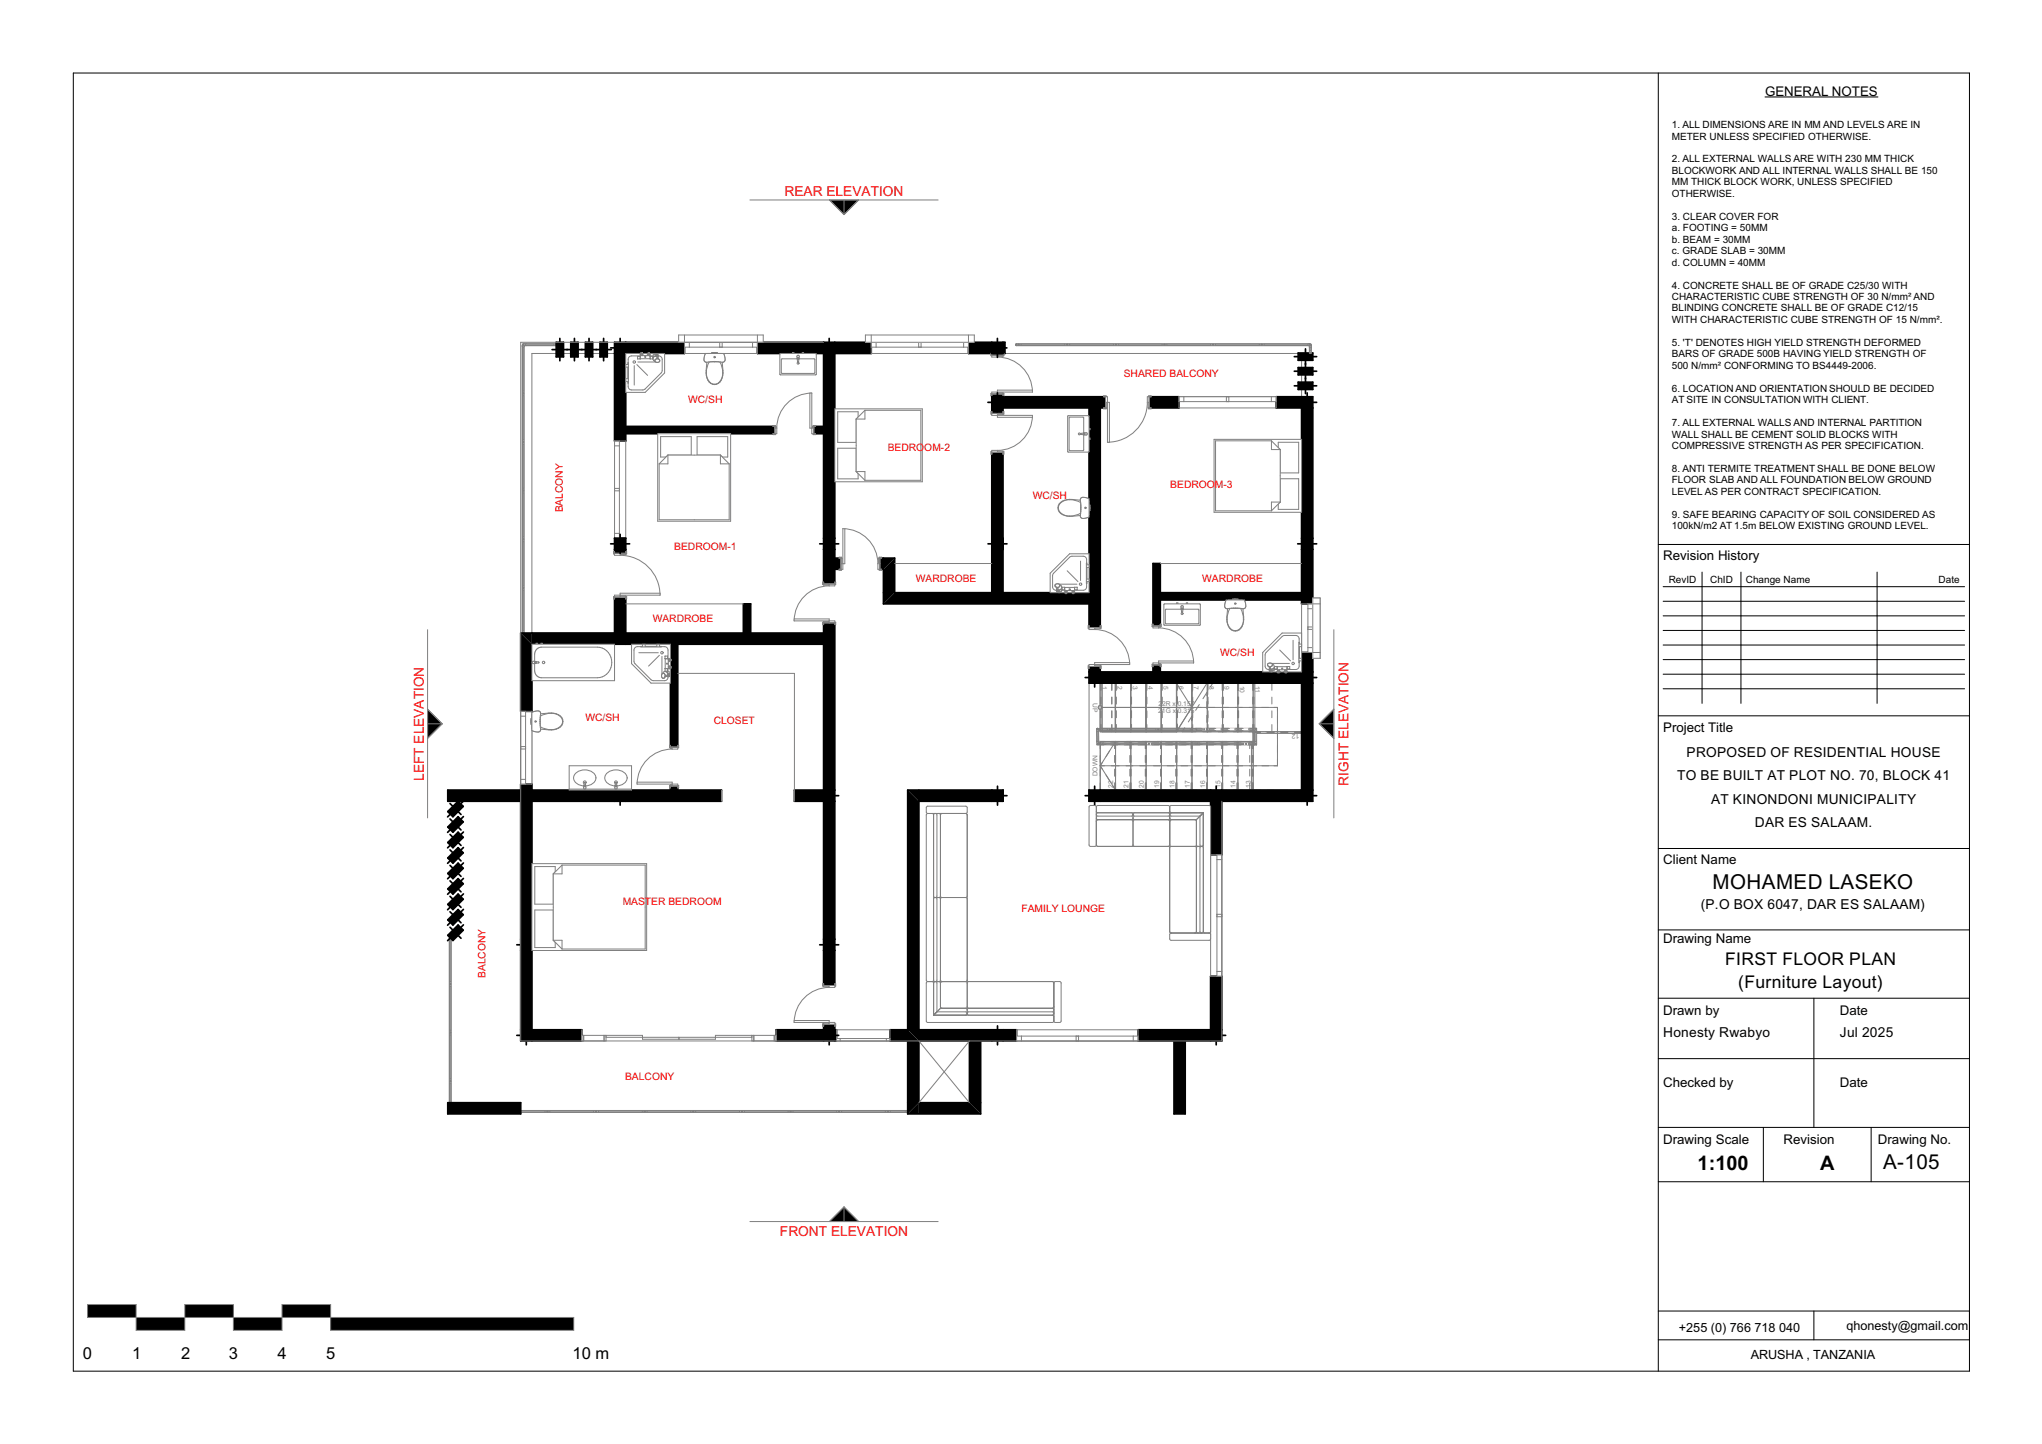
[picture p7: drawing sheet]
<svg xmlns="http://www.w3.org/2000/svg" width="420mm" height="297mm" viewBox="0 0 420 297" stroke-linecap="round" stroke-linejoin="round" font-family="sans-serif">
<defs><g id="words">
<g font-size="4.2">
<text x="352.2" y="182.9">MOHAMED LASEKO</text>
<text x="387.3" y="240.5">A-105</text>
</g>
<g font-size="4.1">
<text x="349.2" y="240.6">1:100</text>
<text x="374.4" y="240.6">A</text>
</g>
<g font-size="3.6">
<text x="354.8" y="198.5">FIRST FLOOR PLAN</text>
<text x="357.5" y="203.3">(Furniture Layout)</text>
</g>
<g font-size="3.4">
<text x="17.1" y="279.5">0</text>
<text x="27.2" y="279.5">1</text>
<text x="37.2" y="279.5">2</text>
<text x="47.1" y="279.5">3</text>
<text x="57.1" y="279.5">4</text>
<text x="67.1" y="279.5">5</text>
<text x="117.8" y="279.5">10 m</text>
</g>
<g font-size="2.8" fill="#f00">
<text x="161.4" y="40.4">REAR ELEVATION</text>
<text x="87.2" y="160.6" transform="rotate(-90 87.2 160.6)">LEFT ELEVATION</text>
<text x="277.3" y="161.6" transform="rotate(-90 277.3 161.6)">RIGHT ELEVATION</text>
<text x="160.4" y="254.2">FRONT ELEVATION</text>
</g>
<g font-size="2.8">
<text x="346.9" y="155.7">PROPOSED OF RESIDENTIAL HOUSE</text>
<text x="345" y="160.5">TO BE BUILT AT PLOT NO. 70, BLOCK 41</text>
<text x="351.9" y="165.3">AT KINONDONI MUNICIPALITY</text>
<text x="360.9" y="170.1">DAR ES SALAAM.</text>
<text x="349.8" y="187.1">(P.O BOX 6047, DAR ES SALAAM)</text>
<text x="342.1" y="213.4">Honesty Rwabyo</text>
<text x="378.4" y="213.4">Jul 2025</text>
</g>
<g font-size="2.7">
<text x="363" y="19.7">GENERAL NOTES</text>
<text x="342.1" y="115.1">Revision History</text>
<text x="342.1" y="150.5">Project Title</text>
<text x="342.1" y="177.7">Client Name</text>
<text x="342.1" y="194">Drawing Name</text>
<text x="342.1" y="208.8">Drawn by</text>
<text x="378.4" y="208.8">Date</text>
<text x="342.1" y="223.6">Checked by</text>
<text x="378.4" y="223.6">Date</text>
<text x="342.1" y="235.4">Drawing Scale</text>
<text x="366.8" y="235.4">Revision</text>
<text x="386.3" y="235.4">Drawing No.</text>
</g>
<g font-size="2.6">
<text x="345.3" y="273.9">+255 (0) 766 718 040</text>
<text x="379.8" y="273.6">qhonesty@gmail.com</text>
<text x="360.1" y="279.4">ARUSHA , TANZANIA</text>
</g>
<g font-size="2.1">
<text x="343.9" y="26.3">1. ALL DIMENSIONS ARE IN MM AND LEVELS ARE IN</text>
<text x="343.9" y="28.7">METER UNLESS SPECIFIED OTHERWISE.</text>
<text x="343.9" y="33.4">2. ALL EXTERNAL WALLS ARE WITH 230 MM THICK</text>
<text x="343.9" y="35.8">BLOCKWORK AND ALL INTERNAL WALLS SHALL BE 150</text>
<text x="343.9" y="38.1">MM THICK BLOCK WORK, UNLESS SPECIFIED</text>
<text x="343.9" y="40.5">OTHERWISE.</text>
<text x="343.9" y="45.2">3. CLEAR COVER FOR</text>
<text x="343.9" y="47.6">a. FOOTING = 50MM</text>
<text x="343.9" y="49.9">b. BEAM = 30MM</text>
<text x="343.9" y="52.3">c. GRADE SLAB = 30MM</text>
<text x="343.9" y="54.6">d. COLUMN = 40MM</text>
<text x="343.9" y="59.3">4. CONCRETE SHALL BE OF GRADE C25/30 WITH</text>
<text x="343.9" y="61.7">CHARACTERISTIC CUBE STRENGTH OF 30 N/mm² AND</text>
<text x="343.9" y="64.1">BLINDING CONCRETE SHALL BE OF GRADE C12/15</text>
<text x="343.9" y="66.4">WITH CHARACTERISTIC CUBE STRENGTH OF 15 N/mm².</text>
<text x="343.9" y="71.1">5. 'T' DENOTES HIGH YIELD STRENGTH DEFORMED</text>
<text x="343.9" y="73.5">BARS OF GRADE 500B HAVING YIELD STRENGTH OF</text>
<text x="343.9" y="75.8">500 N/mm² CONFORMING TO BS4449-2006.</text>
<text x="343.9" y="80.6">6. LOCATION AND ORIENTATION SHOULD BE DECIDED</text>
<text x="343.9" y="82.9">AT SITE IN CONSULTATION WITH CLIENT.</text>
<text x="343.9" y="87.6">7. ALL EXTERNAL WALLS AND INTERNAL PARTITION</text>
<text x="343.9" y="90">WALL SHALL BE CEMENT SOLID BLOCKS WITH</text>
<text x="343.9" y="92.3">COMPRESSIVE STRENGTH AS PER SPECIFICATION.</text>
<text x="343.9" y="97.1">8. ANTI TERMITE TREATMENT SHALL BE DONE BELOW</text>
<text x="343.9" y="99.4">FLOOR SLAB AND ALL FOUNDATION BELOW GROUND</text>
<text x="343.9" y="101.8">LEVEL AS PER CONTRACT SPECIFICATION.</text>
<text x="343.9" y="106.5">9. SAFE BEARING CAPACITY OF SOIL CONSIDERED AS</text>
<text x="343.9" y="108.8">100kN/m2 AT 1.5m BELOW EXISTING GROUND LEVEL.</text>
<text x="343.2" y="119.8">RevID</text>
<text x="351.7" y="119.8">ChID</text>
<text x="359.1" y="119.8">Change Name</text>
<text x="398.7" y="119.8">Date</text>
</g>
<g font-size="2.1" fill="#f00">
<text x="231.1" y="77.5">SHARED BALCONY</text>
<text x="141.5" y="82.9">WC/SH</text>
<text x="182.6" y="92.8">BEDROOM-2</text>
<text x="240.7" y="100.3">BEDROOM-3</text>
<text x="115.8" y="105.4" transform="rotate(-90 115.8 105.4)">BALCONY</text>
<text x="212.4" y="102.6">WC/SH</text>
<text x="138.7" y="113.2">BEDROOM-1</text>
<text x="188.4" y="119.8">WARDROBE</text>
<text x="247.3" y="119.8">WARDROBE</text>
<text x="134.2" y="128">WARDROBE</text>
<text x="251" y="134.9">WC/SH</text>
<text x="120.4" y="148.3">WC/SH</text>
<text x="146.8" y="148.9">CLOSET</text>
<text x="128.1" y="186.2">MASTER BEDROOM</text>
<text x="210.1" y="187.6">FAMILY LOUNGE</text>
<text x="99.9" y="201.2" transform="rotate(-90 99.9 201.2)">BALCONY</text>
<text x="128.6" y="222.2">BALCONY</text>
</g>
<g font-size="1.4" fill="#7f7f7f">
<text x="226.7" y="141" transform="rotate(90 226.7 141)">1</text>
<text x="229.8" y="141" transform="rotate(90 229.8 141)">2</text>
<text x="233" y="141" transform="rotate(90 233 141)">3</text>
<text x="236.1" y="141" transform="rotate(90 236.1 141)">4</text>
<text x="239.3" y="141" transform="rotate(90 239.3 141)">5</text>
<text x="242.4" y="141" transform="rotate(90 242.4 141)">6</text>
<text x="245.6" y="141" transform="rotate(90 245.6 141)">7</text>
<text x="248.7" y="141" transform="rotate(90 248.7 141)">8</text>
<text x="251.9" y="141" transform="rotate(90 251.9 141)">9</text>
<text x="255" y="141" transform="rotate(90 255 141)">10</text>
<text x="258.2" y="141" transform="rotate(90 258.2 141)">11</text>
<text x="224.8" y="144.6" transform="rotate(90 224.8 144.6)">UP</text>
<text x="238.2" y="146.7">21G x</text>
<text x="238.3" y="145.2">22R x</text>
<text x="242.2" y="145.2">0.157</text>
<text x="242.3" y="146.7">0.315</text>
<text x="267.3" y="151" transform="rotate(180 267.3 151)">12</text>
<text x="225.7" y="159.7" transform="rotate(-90 225.7 159.7)">DOWN</text>
<text x="229" y="162" transform="rotate(-90 229 162)">22</text>
<text x="232.1" y="162" transform="rotate(-90 232.1 162)">21</text>
<text x="235.3" y="162" transform="rotate(-90 235.3 162)">20</text>
<text x="238.4" y="162" transform="rotate(-90 238.4 162)">19</text>
<text x="241.6" y="162" transform="rotate(-90 241.6 162)">18</text>
<text x="244.7" y="162" transform="rotate(-90 244.7 162)">17</text>
<text x="247.9" y="162" transform="rotate(-90 247.9 162)">16</text>
<text x="251" y="162" transform="rotate(-90 251 162)">15</text>
<text x="254.1" y="162" transform="rotate(-90 254.1 162)">14</text>
<text x="257.3" y="162" transform="rotate(-90 257.3 162)">13</text>
</g>
<text font-size="1.4" fill="#fff" x="13.8" y="283.3">GSPublisherVersion 0.0.100.100</text>
</g></defs>
<g fill="#000">
<path d="M18 268.3h10v2.7h-10z" fill-rule="evenodd"/>
<path d="M28 271h10v2.6h-10z" fill-rule="evenodd"/>
<path d="M38 268.3h10v2.7h-10z" fill-rule="evenodd"/>
<path d="M48 271h10v2.6h-10z" fill-rule="evenodd"/>
<path d="M58 268.3h10v2.7h-10z" fill-rule="evenodd"/>
<path d="M68 271h50v2.6h-50z" fill-rule="evenodd"/>
</g>
<path d="M18 268.3v2.7h100v2.6h-50v-5.3h-10v5.3h-10v-5.3h-10v5.3h-10v-5.3z" fill="none" stroke="#7f7f7f" stroke-width=".21"/>
<path d="M341.1 112h64M341.1 147.2h64M341.1 174.5h64M341.1 191.3h64M341.1 205.3h64M341.1 217.7h64M341.1 231.9h64M341.1 243.1h64" fill="none" stroke="#000" stroke-width=".21"/>
<path d="M342.1 117.7h62v27h-62z" fill-rule="evenodd" fill="#fff"/>
<g fill="none" stroke="#000" stroke-width=".21">
<path d="M15.1 15h390v267h-390zM341.1 15v267M363 19.9h23.3M350.1 117.7v27M358.1 117.7v27M386.1 117.7v27M342.1 120.7h62M342.1 123.7h62M342.1 126.7h62M342.1 129.7h62M342.1 132.7h62M342.1 135.7h62"/>
<path d="M342.1 138.7h62M342.1 141.7h62M373.1 205.3v26.6M362.7 231.9v11.2M384.9 231.9v11.2M341.1 269.7h64M341.1 275.6h64M373.1 269.7v5.9"/>
</g>
<!-- layer: 2D Drafting - General -->
<path d="M170.6 41.1h6l-3 3zM87.9 145.9l3 3-3 3zM271.3 148.9l3-3v6zM170.6 251.2l3-3 3 3z" fill="#000"/>
<path d="M170.6 41.1h6l-3 3zM87.9 145.9l3 3-3 3zM274.3 145.9v6l-3-3zM170.6 251.2l3-3 3 3z" fill="none" stroke="#7f7f7f" stroke-width=".21"/>
<g fill="none" stroke="#7f7f7f" stroke-width=".21">
<path d="M226.3 145.5h36.5v12h-36.5M226.4 140.5v1.5M226.4 143.4v1.4M226.4 146.2v1.4M226.4 149v1.5M226.7 140.5v10M228.7 140.5v1.5M228.7 143.4v1.4M228.7 146.2v1.4M228.7 149v1.5M229.3 152.5v1.5M229.3 155.4v1.4"/>
<path d="M229.3 158.2v1.4M229.4 140.5v10M229.4 152.5v10M229.6 140.5v1.5M229.6 143.4v1.4M229.6 146.2v1.4M229.6 149v1.5M232.4 152.5v1.5M232.4 155.4v1.4M232.4 158.2v1.4M232.6 140.5v10M232.6 152.5v10"/>
<path d="M232.7 140.5v1.5M232.7 143.4v1.4M232.7 146.2v1.4M232.7 149v1.5M235.6 152.5v1.5M235.6 155.4v1.4M235.6 158.2v1.4M235.7 140.5v10M235.7 152.5v10M235.9 140.5v1.5M235.9 143.4v1.4M235.9 146.2v1.4"/>
<path d="M235.9 149v1.5M238.7 152.5v1.5M238.7 155.4v1.4M238.7 158.2v1.4M238.9 140.5v10M238.9 152.5v10M239 140.5v1.5M239 143.4v1.4M239 146.2v1.4M239 149v1.5M241.9 152.5v1.5M241.9 155.4v1.4"/>
<path d="M241.9 158.2v1.4M242 140.5v10M242 152.5v10M242.2 140.5v1.5M242.2 143.4v1.4M242.2 146.2v1.4M242.2 149v1.5M245 152.5v1.5M245 155.4v1.4M245 158.2v1.4M245.2 140.5v10M245.2 152.5v10"/>
<path d="M245.3 140.5v1.5M245.3 143.4v1.4M245.3 146.2v1.4M245.3 149v1.5M248.2 152.5v1.5M248.2 155.4v1.4M248.2 158.2v1.4M248.3 140.5v10M248.3 152.5v10M248.5 140.5v1.5M248.5 143.4v1.4M248.5 146.2v1.4"/>
<path d="M248.5 149v1.5M251.3 152.5v1.5M251.3 155.4v1.4M251.3 158.2v1.4M251.5 140.5v10M251.5 152.5v10M251.6 140.5v1.5M251.6 143.4v1.4M251.6 146.2v1.4M251.6 149v1.5M254.5 152.5v1.5M254.5 155.4v1.4"/>
<path d="M254.5 158.2v1.4M254.6 140.5v10M254.6 152.5v10M254.8 140.5v1.5M254.8 143.4v1.4M254.8 146.2v1.4M254.8 149v1.5M257 152.5v1.5M257 155.4v1.4M257 158.2v1.4M257.4 152.5v10M257.6 152.5v1.5"/>
<path d="M257.6 155.4v1.4M257.6 158.2v1.4M257.8 140.5v22M257.8 150.9h10M257.8 150.7h1.4M257.9 140.5v1.5M257.9 143.4v1.4M257.9 146.2v1.4M257.9 149v1.5M258.1 140.5v10M260.6 150.7h1.4M261.6 140.5v1.5"/>
<path d="M261.6 143.4v1.4M261.6 146.2v1.4M261.6 149v1.5M263.5 150.7h1.4M266.3 150.7h1.5M267.8 150.5h-41.5v-10h41.5v22h-41.5v-10h31.5M229.3 161v1.5M232.4 161v1.5M235.6 161v1.5M238.7 161v1.5M241.9 161v1.5M245 161v1.5"/>
<path d="M248.2 161v1.5M251.3 161v1.5M254.5 161v1.5M257 161v1.5M257.6 161v1.5"/>
</g>
<circle cx="226.3" cy="145.5" r=".38" fill="#aaf"/>
<g fill="none" stroke="#7f7f7f" stroke-width=".21">
<path d="M229.4 152.5l-3.1 5 3.1 5"/>
<circle cx="226.3" cy="145.5" r=".37"/>
</g>
<path d="M107.7 70.7h6.7v.4h-6.5z" fill-rule="evenodd" fill="#fff"/>
<path d="M107.7 70.7h6.7v.4h-6.5M107.9 71.1h.1" fill="none" stroke="#7f7f7f" stroke-width=".21"/>
<path d="M107.5 70.8l.2-.1 .2 .4-.1 59.1h-.4v-59.1z" fill-rule="evenodd" fill="#fff"/>
<path d="M107.7 70.7l-.3 .4v59.1h.4v-59M107.8 71.1v.1M107.8 71.1h.1M107.9 71.1h-.1" fill="none" stroke="#7f7f7f" stroke-width=".21"/>
<path d="M107.5 70.8h6.9v.2h-6.7z" fill-rule="evenodd" fill="#fff"/>
<path d="M107.5 70.8h6.9v.2h-6.7" fill="none" stroke="#7f7f7f" stroke-width=".21"/>
<path d="M107.5 70.8l.2 .2v59.2h-.2z" fill-rule="evenodd" fill="#fff"/>
<path d="M107.5 70.8v59.4h.2v-59.2" fill="none" stroke="#7f7f7f" stroke-width=".21"/>
<path d="M108.1 70.8h5.8v.2h-5.8z" fill-rule="evenodd" fill="#fff"/>
<path d="M108.1 70.8h5.8v.2h-5.8z" fill="none" stroke="#7f7f7f" stroke-width=".21"/>
<path d="M107.5 71.4h.2v9h-.2z" fill-rule="evenodd" fill="#fff"/>
<path d="M107.5 71.4h.2v9h-.2z" fill="none" stroke="#7f7f7f" stroke-width=".21"/>
<path d="M107.5 81.4h.2v9h-.2z" fill-rule="evenodd" fill="#fff"/>
<path d="M107.5 81.4h.2v9h-.2z" fill="none" stroke="#7f7f7f" stroke-width=".21"/>
<path d="M107.5 91.4h.2v9h-.2z" fill-rule="evenodd" fill="#fff"/>
<path d="M107.5 91.4h.2v9h-.2z" fill="none" stroke="#7f7f7f" stroke-width=".21"/>
<path d="M107.5 101.4h.2v9h-.2z" fill-rule="evenodd" fill="#fff"/>
<path d="M107.5 101.4h.2v9h-.2z" fill="none" stroke="#7f7f7f" stroke-width=".21"/>
<path d="M107.5 111.4h.2v9h-.2z" fill-rule="evenodd" fill="#fff"/>
<path d="M107.5 111.4h.2v9h-.2z" fill="none" stroke="#7f7f7f" stroke-width=".21"/>
<path d="M107.5 121.4h.2v8.3h-.2z" fill-rule="evenodd" fill="#fff"/>
<path d="M107.5 121.4h.2v8.3h-.2z" fill="none" stroke="#7f7f7f" stroke-width=".21"/>
<circle cx="114.4" cy="70.9" r=".12" fill="#fff"/>
<circle cx="114.4" cy="70.9" r=".12" fill="none" stroke="#7f7f7f" stroke-width=".21"/>
<circle cx="107.6" cy="70.9" r=".12" fill="#fff"/>
<circle cx="107.6" cy="70.9" r=".12" fill="none" stroke="#7f7f7f" stroke-width=".21"/>
<circle cx="107.6" cy="130.2" r=".12" fill="#fff"/>
<circle cx="107.6" cy="130.2" r=".12" fill="none" stroke="#7f7f7f" stroke-width=".21"/>
<circle cx="107.6" cy="80.9" r=".12" fill="#fff"/>
<circle cx="107.6" cy="80.9" r=".12" fill="none" stroke="#7f7f7f" stroke-width=".21"/>
<circle cx="107.6" cy="90.9" r=".12" fill="#fff"/>
<circle cx="107.6" cy="90.9" r=".12" fill="none" stroke="#7f7f7f" stroke-width=".21"/>
<circle cx="107.6" cy="100.9" r=".12" fill="#fff"/>
<circle cx="107.6" cy="100.9" r=".12" fill="none" stroke="#7f7f7f" stroke-width=".21"/>
<circle cx="107.6" cy="110.9" r=".12" fill="#fff"/>
<circle cx="107.6" cy="110.9" r=".12" fill="none" stroke="#7f7f7f" stroke-width=".21"/>
<circle cx="107.6" cy="120.9" r=".12" fill="#fff"/>
<circle cx="107.6" cy="120.9" r=".12" fill="none" stroke="#7f7f7f" stroke-width=".21"/>
<path d="M92.4 192.4h.4v35.9l-.4 .2z" fill-rule="evenodd" fill="#fff"/>
<path d="M92.8 228.3v-35.9h-.4v36.1M92.8 228.3h.1" fill="none" stroke="#7f7f7f" stroke-width=".21"/>
<path d="M92.4 228.5l.4-.2 93.9 .1v.4h-93.9z" fill-rule="evenodd" fill="#fff"/>
<path d="M92.8 228.4h.1M92.8 228.4h93.9v.4h-93.9l-.4-.3" fill="none" stroke="#7f7f7f" stroke-width=".21"/>
<path d="M92.5 192.4h.2v36.1l-.2 .2z" fill-rule="evenodd" fill="#fff"/>
<path d="M92.7 228.5v-36.1h-.2v36.3" fill="none" stroke="#7f7f7f" stroke-width=".21"/>
<path d="M92.5 228.7l.2-.2h94v.2z" fill-rule="evenodd" fill="#fff"/>
<path d="M92.7 228.5h94v.2h-94.2" fill="none" stroke="#7f7f7f" stroke-width=".21"/>
<path d="M92.5 192.9h.2v9h-.2z" fill-rule="evenodd" fill="#fff"/>
<path d="M92.5 192.9h.2v9h-.2z" fill="none" stroke="#7f7f7f" stroke-width=".21"/>
<path d="M92.5 202.9h.2v9h-.2z" fill-rule="evenodd" fill="#fff"/>
<path d="M92.5 202.9h.2v9h-.2z" fill="none" stroke="#7f7f7f" stroke-width=".21"/>
<path d="M92.5 212.9h.2v9h-.2z" fill-rule="evenodd" fill="#fff"/>
<path d="M92.5 212.9h.2v9h-.2z" fill="none" stroke="#7f7f7f" stroke-width=".21"/>
<path d="M92.5 222.9h.2v5.2h-.2z" fill-rule="evenodd" fill="#fff"/>
<path d="M92.5 222.9h.2v5.2h-.2z" fill="none" stroke="#7f7f7f" stroke-width=".21"/>
<path d="M93.1 228.5h9v.2h-9z" fill-rule="evenodd" fill="#fff"/>
<path d="M93.1 228.5h9v.2h-9z" fill="none" stroke="#7f7f7f" stroke-width=".21"/>
<path d="M103.1 228.5h9v.2h-9z" fill-rule="evenodd" fill="#fff"/>
<path d="M103.1 228.5h9v.2h-9z" fill="none" stroke="#7f7f7f" stroke-width=".21"/>
<path d="M113.1 228.5h9v.2h-9z" fill-rule="evenodd" fill="#fff"/>
<path d="M113.1 228.5h9v.2h-9z" fill="none" stroke="#7f7f7f" stroke-width=".21"/>
<path d="M123.1 228.5h9v.2h-9z" fill-rule="evenodd" fill="#fff"/>
<path d="M123.1 228.5h9v.2h-9z" fill="none" stroke="#7f7f7f" stroke-width=".21"/>
<path d="M133.1 228.5h9v.2h-9z" fill-rule="evenodd" fill="#fff"/>
<path d="M133.1 228.5h9v.2h-9z" fill="none" stroke="#7f7f7f" stroke-width=".21"/>
<path d="M143.1 228.5h9v.2h-9z" fill-rule="evenodd" fill="#fff"/>
<path d="M143.1 228.5h9v.2h-9z" fill="none" stroke="#7f7f7f" stroke-width=".21"/>
<path d="M153.1 228.5h9v.2h-9z" fill-rule="evenodd" fill="#fff"/>
<path d="M153.1 228.5h9v.2h-9z" fill="none" stroke="#7f7f7f" stroke-width=".21"/>
<path d="M163.1 228.5h9v.2h-9z" fill-rule="evenodd" fill="#fff"/>
<path d="M163.1 228.5h9v.2h-9z" fill="none" stroke="#7f7f7f" stroke-width=".21"/>
<path d="M173.1 228.5h9v.2h-9z" fill-rule="evenodd" fill="#fff"/>
<path d="M173.1 228.5h9v.2h-9z" fill="none" stroke="#7f7f7f" stroke-width=".21"/>
<path d="M183.1 228.5h3.1v.2h-3.1z" fill-rule="evenodd" fill="#fff"/>
<path d="M183.1 228.5h3.1v.2h-3.1z" fill="none" stroke="#7f7f7f" stroke-width=".21"/>
<circle cx="92.6" cy="192.4" r=".12" fill="#fff"/>
<circle cx="92.6" cy="192.4" r=".12" fill="none" stroke="#7f7f7f" stroke-width=".21"/>
<circle cx="92.6" cy="228.6" r=".12" fill="#fff"/>
<circle cx="92.6" cy="228.6" r=".12" fill="none" stroke="#7f7f7f" stroke-width=".21"/>
<circle cx="186.7" cy="228.6" r=".12" fill="#fff"/>
<circle cx="186.7" cy="228.6" r=".12" fill="none" stroke="#7f7f7f" stroke-width=".21"/>
<circle cx="92.6" cy="202.4" r=".12" fill="#fff"/>
<circle cx="92.6" cy="202.4" r=".12" fill="none" stroke="#7f7f7f" stroke-width=".21"/>
<circle cx="92.6" cy="212.4" r=".12" fill="#fff"/>
<circle cx="92.6" cy="212.4" r=".12" fill="none" stroke="#7f7f7f" stroke-width=".21"/>
<circle cx="92.6" cy="222.4" r=".12" fill="#fff"/>
<circle cx="92.6" cy="222.4" r=".12" fill="none" stroke="#7f7f7f" stroke-width=".21"/>
<circle cx="102.6" cy="228.6" r=".12" fill="#fff"/>
<circle cx="102.6" cy="228.6" r=".12" fill="none" stroke="#7f7f7f" stroke-width=".21"/>
<circle cx="112.6" cy="228.6" r=".12" fill="#fff"/>
<circle cx="112.6" cy="228.6" r=".12" fill="none" stroke="#7f7f7f" stroke-width=".21"/>
<circle cx="122.6" cy="228.6" r=".12" fill="#fff"/>
<circle cx="122.6" cy="228.6" r=".12" fill="none" stroke="#7f7f7f" stroke-width=".21"/>
<circle cx="132.6" cy="228.6" r=".12" fill="#fff"/>
<circle cx="132.6" cy="228.6" r=".12" fill="none" stroke="#7f7f7f" stroke-width=".21"/>
<circle cx="142.6" cy="228.6" r=".12" fill="#fff"/>
<circle cx="142.6" cy="228.6" r=".12" fill="none" stroke="#7f7f7f" stroke-width=".21"/>
<circle cx="152.6" cy="228.6" r=".12" fill="#fff"/>
<circle cx="152.6" cy="228.6" r=".12" fill="none" stroke="#7f7f7f" stroke-width=".21"/>
<circle cx="162.6" cy="228.6" r=".12" fill="#fff"/>
<circle cx="162.6" cy="228.6" r=".12" fill="none" stroke="#7f7f7f" stroke-width=".21"/>
<circle cx="172.6" cy="228.6" r=".12" fill="#fff"/>
<circle cx="172.6" cy="228.6" r=".12" fill="none" stroke="#7f7f7f" stroke-width=".21"/>
<circle cx="182.6" cy="228.6" r=".12" fill="#fff"/>
<circle cx="182.6" cy="228.6" r=".12" fill="none" stroke="#7f7f7f" stroke-width=".21"/>
<path d="M225.5 149.9h.4l.1 2.8h-.4z" fill-rule="evenodd" fill="#fff"/>
<path d="M226 152.7l-.1-2.8h-.4l.1 2.8" fill="none" stroke="#7f7f7f" stroke-width=".21"/>
<path d="M225.6 152.7l32.2 .1v.4h-32.2z" fill-rule="evenodd" fill="#fff"/>
<path d="M225.6 152.7v.5h32.2M226 152.7l31.8 .1" fill="none" stroke="#7f7f7f" stroke-width=".21"/>
<path d="M258.1 150.3h.4v2.9h-.7v-.4h.3z" fill-rule="evenodd" fill="#fff"/>
<path d="M258.1 150.3v2.5h-.3M258.5 150.3v2.9h-.7" fill="none" stroke="#7f7f7f" stroke-width=".21"/>
<path d="M226.3 149.8h32.2v.5h-.4v-.1h-31.8z" fill-rule="evenodd" fill="#fff"/>
<path d="M258.1 150.3v-.1h-31.8v-.4h32.2v.5" fill="none" stroke="#7f7f7f" stroke-width=".21"/>
<path d="M225.6 149.9h.3v3l-.2 .2z" fill-rule="evenodd" fill="#fff"/>
<path d="M225.9 152.9v-3h-.3l.1 3.2" fill="none" stroke="#7f7f7f" stroke-width=".21"/>
<path d="M225.9 152.9h32.2l.3 .2h-32.7z" fill-rule="evenodd" fill="#fff"/>
<path d="M225.7 153.1h32.7M225.9 152.9h32.2" fill="none" stroke="#7f7f7f" stroke-width=".21"/>
<path d="M258.4 149.9v3.2l-.3-.2v-2.8z" fill-rule="evenodd" fill="#fff"/>
<path d="M258.1 150.1v2.8M258.4 149.9v3.2" fill="none" stroke="#7f7f7f" stroke-width=".21"/>
<path d="M226.3 149.9h32.1l-.3 .2h-31.8z" fill-rule="evenodd" fill="#fff"/>
<path d="M258.4 149.9h-32.1v.2h31.8" fill="none" stroke="#7f7f7f" stroke-width=".21"/>
<path d="M225.7 150.4h.2v2.1h-.2z" fill-rule="evenodd" fill="#fff"/>
<path d="M225.7 150.4h.2v2.1h-.2z" fill="none" stroke="#7f7f7f" stroke-width=".21"/>
<path d="M226.3 152.9h9v.2h-9z" fill-rule="evenodd" fill="#fff"/>
<path d="M226.3 152.9h9v.2h-9z" fill="none" stroke="#7f7f7f" stroke-width=".21"/>
<path d="M236.3 152.9h9v.2h-9z" fill-rule="evenodd" fill="#fff"/>
<path d="M236.3 152.9h9v.2h-9z" fill="none" stroke="#7f7f7f" stroke-width=".21"/>
<path d="M246.3 152.9h9v.2h-9z" fill-rule="evenodd" fill="#fff"/>
<path d="M246.3 152.9h9v.2h-9z" fill="none" stroke="#7f7f7f" stroke-width=".21"/>
<path d="M256.3 152.9h1.5v.2h-1.5z" fill-rule="evenodd" fill="#fff"/>
<path d="M256.3 152.9h1.5v.2h-1.5z" fill="none" stroke="#7f7f7f" stroke-width=".21"/>
<path d="M258.2 150.5h.2v2h-.2z" fill-rule="evenodd" fill="#fff"/>
<path d="M258.2 150.5h.2v2h-.2z" fill="none" stroke="#7f7f7f" stroke-width=".21"/>
<path d="M248.8 149.9h9v.2h-9z" fill-rule="evenodd" fill="#fff"/>
<path d="M248.8 149.9h9v.2h-9z" fill="none" stroke="#7f7f7f" stroke-width=".21"/>
<path d="M238.8 149.9h9v.2h-9z" fill-rule="evenodd" fill="#fff"/>
<path d="M238.8 149.9h9v.2h-9z" fill="none" stroke="#7f7f7f" stroke-width=".21"/>
<path d="M228.8 149.9h9v.2h-9z" fill-rule="evenodd" fill="#fff"/>
<path d="M228.8 149.9h9v.2h-9z" fill="none" stroke="#7f7f7f" stroke-width=".21"/>
<path d="M226.8 149.9h1v.2h-1z" fill-rule="evenodd" fill="#fff"/>
<path d="M226.8 149.9h1v.2h-1z" fill="none" stroke="#7f7f7f" stroke-width=".21"/>
<circle cx="225.7" cy="149.9" r=".12" fill="#fff"/>
<circle cx="225.7" cy="149.9" r=".12" fill="none" stroke="#7f7f7f" stroke-width=".21"/>
<circle cx="225.8" cy="153" r=".12" fill="#fff"/>
<circle cx="225.8" cy="153" r=".12" fill="none" stroke="#7f7f7f" stroke-width=".21"/>
<circle cx="258.3" cy="153" r=".12" fill="#fff"/>
<circle cx="258.3" cy="153" r=".12" fill="none" stroke="#7f7f7f" stroke-width=".21"/>
<circle cx="258.3" cy="150" r=".12" fill="#fff"/>
<circle cx="258.3" cy="150" r=".12" fill="none" stroke="#7f7f7f" stroke-width=".21"/>
<circle cx="226.3" cy="150" r=".12" fill="#fff"/>
<circle cx="226.3" cy="150" r=".12" fill="none" stroke="#7f7f7f" stroke-width=".21"/>
<circle cx="235.8" cy="153" r=".12" fill="#fff"/>
<circle cx="235.8" cy="153" r=".12" fill="none" stroke="#7f7f7f" stroke-width=".21"/>
<circle cx="245.8" cy="153" r=".12" fill="#fff"/>
<circle cx="245.8" cy="153" r=".12" fill="none" stroke="#7f7f7f" stroke-width=".21"/>
<circle cx="255.8" cy="153" r=".12" fill="#fff"/>
<circle cx="255.8" cy="153" r=".12" fill="none" stroke="#7f7f7f" stroke-width=".21"/>
<circle cx="248.3" cy="150" r=".12" fill="#fff"/>
<circle cx="248.3" cy="150" r=".12" fill="none" stroke="#7f7f7f" stroke-width=".21"/>
<circle cx="238.3" cy="150" r=".12" fill="#fff"/>
<circle cx="238.3" cy="150" r=".12" fill="none" stroke="#7f7f7f" stroke-width=".21"/>
<circle cx="228.3" cy="150" r=".12" fill="#fff"/>
<circle cx="228.3" cy="150" r=".12" fill="none" stroke="#7f7f7f" stroke-width=".21"/>
<path d="M226.3 152.8h31.6v.4h-31.6z" fill-rule="evenodd" fill="#fff"/>
<g fill="none" stroke="#7f7f7f" stroke-width=".21">
<path d="M227 152.8h-.7v.4h.7M228.4 153.2h1.5M228.4 152.8h1.5M231.3 153.2h1.4M231.3 152.8h1.4M234.1 153.2h1.4M234.1 152.8h1.4M236.9 153.2h1.4M236.9 152.8h1.4M239.7 153.2h1.4M239.7 152.8h1.4M242.6 153.2h1.4"/>
<path d="M242.6 152.8h1.4M245.4 153.2h1.4M245.4 152.8h1.4M248.2 153.2h1.4M248.2 152.8h1.4M251 153.2h1.4M251 152.8h1.4M253.8 153.2h1.5M253.8 152.8h1.5M256.7 153.2h1.2M256.7 152.8h1.2"/>
</g>
<path d="M258.1 150.3h.4v2.9h-.6v-.4h.2z" fill-rule="evenodd" fill="#fff"/>
<path d="M258.1 150.3v2.5h-.2M258.5 150.3v2.9h-.6" fill="none" stroke="#7f7f7f" stroke-width=".21"/>
<path d="M226.2 149.8h18.6l.2 .4h-18.8z" fill-rule="evenodd" fill="#fff"/>
<path d="M226.2 149.8h18.6l.2 .4h-18.8z" fill="none" stroke="#7f7f7f" stroke-width=".21"/>
<path d="M245.9 149.8h12.6v.5h-.4v-.1h-11.9z" fill-rule="evenodd" fill="#fff"/>
<path d="M247.1 149.8h-1.2l.3 .4h1M248.5 149.8h1.4M248.6 150.2h1.4M251.3 149.8h1.4M251.4 150.2h1.4M254.1 149.8h1.4M254.2 150.2h1.4M257 149.8h1.5v.5M257.1 150.2h1v.1" fill="none" stroke="#7f7f7f" stroke-width=".21"/>
<path d="M226.3 152.9h31.8l.3 .2h-32.1z" fill-rule="evenodd" fill="#fff"/>
<g fill="none" stroke="#7f7f7f" stroke-width=".21">
<path d="M227.4 152.9h-1.1v.2h1.2M228.8 152.9h1.4M228.9 153.1h1.4M231.6 152.9h1.4M231.8 153.1h1.4M234.5 152.9h1.4M234.6 153.1h1.4M237.3 152.9h1.4M237.4 153.1h1.4M240.1 152.9h1.4M240.2 153.1h1.4M242.9 152.9h1.4"/>
<path d="M243 153.1h1.5M245.7 152.9h1.5M245.9 153.1h1.4M248.6 152.9h1.4M248.7 153.1h1.4M251.4 152.9h1.4M251.5 153.1h1.4M254.2 152.9h1.4M254.3 153.1h1.4M257 152.9h1.1M257.2 153.1h1.2"/>
</g>
<path d="M258.4 149.9v3.2l-.3-.2v-2.8z" fill-rule="evenodd" fill="#fff"/>
<path d="M258.1 150.1v.8M258.1 152.1v.8M258.4 149.9v.9M258.4 152.2v.9" fill="none" stroke="#7f7f7f" stroke-width=".21"/>
<path d="M226.2 149.9h18.6l.2 .2h-18.8z" fill-rule="evenodd" fill="#fff"/>
<path d="M226.2 149.9h18.6l.2 .2h-18.8z" fill="none" stroke="#7f7f7f" stroke-width=".21"/>
<path d="M246 149.9h12.4l-.3 .2h-12z" fill-rule="evenodd" fill="#fff"/>
<path d="M247.2 149.9h-1.2l.1 .2h1.1M248.6 150.1h1.4M248.7 149.9h1.4M251.4 150.1h1.4M251.5 149.9h1.4M254.2 150.1h1.5M254.3 149.9h1.4M257.1 150.1h1M257.1 149.9h1.3" fill="none" stroke="#7f7f7f" stroke-width=".21"/>
<path d="M226.8 152.9h9v.2h-9z" fill-rule="evenodd" fill="#fff"/>
<path d="M226.8 152.9h9v.2h-9z" fill="none" stroke="#7f7f7f" stroke-width=".21"/>
<path d="M236.8 152.9h9v.2h-9z" fill-rule="evenodd" fill="#fff"/>
<path d="M236.8 152.9h9v.2h-9z" fill="none" stroke="#7f7f7f" stroke-width=".21"/>
<path d="M246.8 152.9h9v.2h-9z" fill-rule="evenodd" fill="#fff"/>
<path d="M246.8 152.9h9v.2h-9z" fill="none" stroke="#7f7f7f" stroke-width=".21"/>
<path d="M256.8 152.9h1v.2h-1z" fill-rule="evenodd" fill="#fff"/>
<path d="M256.8 152.9h1v.2h-1z" fill="none" stroke="#7f7f7f" stroke-width=".21"/>
<path d="M258.2 150.5h.2v2h-.2z" fill-rule="evenodd" fill="#fff"/>
<path d="M258.2 150.5h.2v2h-.2z" fill="none" stroke="#7f7f7f" stroke-width=".21"/>
<path d="M248.8 149.9h9v.2h-9z" fill-rule="evenodd" fill="#fff"/>
<path d="M249.7 149.9h-.9v.2h.9M251.1 149.9h1.4M251.1 150.1h1.4M254 149.9h1.4M254 150.1h1.4M256.8 149.9h1v.2h-1" fill="none" stroke="#7f7f7f" stroke-width=".21"/>
<path d="M238.8 149.9h6l.2 .2h-6.2z" fill-rule="evenodd" fill="#fff"/>
<path d="M238.8 149.9h6l.2 .2h-6.2z" fill="none" stroke="#7f7f7f" stroke-width=".21"/>
<path d="M246 149.9h1.8v.2h-1.7z" fill-rule="evenodd" fill="#fff"/>
<path d="M246 149.9h1.8v.2h-1.7z" fill="none" stroke="#7f7f7f" stroke-width=".21"/>
<path d="M228.8 149.9h9v.2h-9z" fill-rule="evenodd" fill="#fff"/>
<path d="M228.8 149.9h9v.2h-9z" fill="none" stroke="#7f7f7f" stroke-width=".21"/>
<path d="M226.7 149.9h1.1v.2h-1.1z" fill-rule="evenodd" fill="#fff"/>
<path d="M226.7 149.9h1.1v.2h-1.1z" fill="none" stroke="#7f7f7f" stroke-width=".21"/>
<circle cx="226.3" cy="153" r=".12" fill="#fff"/>
<circle cx="226.3" cy="153" r=".12" fill="none" stroke="#7f7f7f" stroke-width=".21"/>
<circle cx="258.3" cy="153" r=".12" fill="#fff"/>
<circle cx="258.3" cy="153" r=".12" fill="none" stroke="#7f7f7f" stroke-width=".21"/>
<circle cx="258.3" cy="150" r=".12" fill="#fff"/>
<circle cx="258.3" cy="150" r=".12" fill="none" stroke="#7f7f7f" stroke-width=".21"/>
<circle cx="226.2" cy="150" r=".12" fill="#fff"/>
<circle cx="226.2" cy="150" r=".12" fill="none" stroke="#7f7f7f" stroke-width=".21"/>
<circle cx="236.3" cy="153" r=".12" fill="#fff"/>
<circle cx="236.3" cy="153" r=".12" fill="none" stroke="#7f7f7f" stroke-width=".21"/>
<circle cx="246.3" cy="153" r=".12" fill="#fff"/>
<circle cx="246.3" cy="153" r=".12" fill="none" stroke="#7f7f7f" stroke-width=".21"/>
<circle cx="256.3" cy="153" r=".12" fill="#fff"/>
<circle cx="256.3" cy="153" r=".12" fill="none" stroke="#7f7f7f" stroke-width=".21"/>
<circle cx="248.3" cy="150" r=".12" fill="#fff"/>
<circle cx="248.3" cy="150" r=".12" fill="none" stroke="#7f7f7f" stroke-width=".21"/>
<circle cx="238.3" cy="150" r=".12" fill="#fff"/>
<circle cx="238.3" cy="150" r=".12" fill="none" stroke="#7f7f7f" stroke-width=".21"/>
<circle cx="228.3" cy="150" r=".12" fill="#fff"/>
<circle cx="228.3" cy="150" r=".12" fill="none" stroke="#7f7f7f" stroke-width=".21"/>
<!-- layer: Structural - Bearing -->
<path d="M109.4 72.7h158.3v65.5h-43.7v26.6h25v47h-139.6v-79.3h19.3v-2.3h-19.3z" fill="none" stroke="#7f7f7f" stroke-width=".21"/>
<g fill="none" stroke="#7f7f7f" stroke-width=".21">
<path d="M226.2 140.5h22.1l-6.3 10h-15.8zM226.3 155.4v1.4M226.3 158.2v1.4M226.3 157.5h.9M226.4 140.5v1.5M226.4 143.4v1.4M226.4 146.2v1.4M226.4 149v1.5M226.6 140.5v10M227.2 152.5h-.9v1.5M228.6 152.5h1.7M228.6 157.5h1.6"/>
<path d="M228.7 140.5v1.5M228.7 143.4v1.4M228.7 146.2v1.4M228.7 149v1.5M229.3 152.5v1.5M229.3 155.4v1.4M229.3 158.2v1.4M229.4 140.5v10M229.4 152.5v1.5M229.4 155.4v1.4M229.4 158.2v1.4M229.5 140.5v1.5"/>
<path d="M229.5 143.4v1.4M229.5 146.2v1.4M229.5 149v1.5M231.6 157.5h1.4M231.7 152.5h1.8M232.4 152.5v1.5M232.4 155.4v1.4M232.4 158.2v1.4M232.5 140.5v10M232.6 152.5v1.5M232.6 155.4v1.4M232.6 158.2v1.4"/>
<path d="M232.7 140.5v1.5M232.7 143.4v1.4M232.7 146.2v1.4M232.7 149v1.5M234.4 157.5h1.4M234.9 152.5h1.7M235.6 152.5v1.5M235.6 155.4v1.4M235.6 158.2v1.4M235.7 140.5v10M235.7 152.5v1.5M235.7 155.4v1.4"/>
<path d="M235.7 158.2v1.4M235.8 140.5v1.5M235.8 143.4v1.4M235.8 146.2v1.4M235.8 149v1.5M237.2 157.5h1.5M238 152.5h1.7M238.7 152.5v1.5M238.7 155.4v1.4M238.7 158.2v1.4M238.8 140.5v10M238.9 152.5v1.5"/>
<path d="M238.9 155.4v1.4M238.9 158.2v1.4M239 140.5v1.5M239 143.4v1.4M239 146.2v1.4M239 149v1.5M240.1 157.5h1.4M241.2 152.5h1.7M241.9 152.5v1.5M241.9 155.4v1.4M241.9 158.2v1.4M242 140.5v10"/>
<path d="M242 152.5v1.5M242 155.4v1.4M242 158.2v1.4M242.1 140.5v1.4M242.1 143.3v1.4M242.1 146.1v1.4M242.1 148.9v1.4M242.9 157.5h1.4M243.7 149.7l-.5 .8h2.8M244.3 152.5h1.7M245 152.5v1.5M245 155.4v1.4"/>
<path d="M245 158.2v1.4M245.1 140.5v5h-18.9M245.1 147.4v.8M245.1 149.6v.9M245.2 152.5v1.5M245.2 155.4v1.4M245.2 158.2v1.4M245.2 147.3l-.8 1.2M245.3 140.5v1.7M245.3 143.6v1.7M245.3 147.1v1M245.3 149.5v1"/>
<path d="M245.7 157.5h1.4M246.3 145.5h.8M246.7 144.9l-.8 1.2M247.4 150.5h1.7M247.4 152.5h1.8M248.2 152.5v1.5M248.2 155.4v1.4M248.2 158.2v1.4M248.2 142.5l-.8 1.2M248.3 142.4v.7M248.3 144.3v1.4M248.3 147.1v1.5"/>
<path d="M248.3 149.8v.7M248.3 152.5v1.5M248.3 155.4v1.4M248.3 158.2v1.4M248.4 142.1v.8M248.4 144.2v1.4M248.4 147v1.4M248.4 149.8v.7M248.5 145.5h1.4M248.5 157.5h1.4M250.5 150.5h1.8M250.6 152.5h1.7"/>
<path d="M251.3 145.5h1.4M251.3 152.5v1.5M251.3 155.4v1.4M251.3 158.2v1.4M251.4 157.5h1.4M251.4 140.5v1.5M251.4 143.4v1.4M251.4 146.2v1.4M251.4 149v1.5M251.5 152.5v1.5M251.5 155.4v1.4M251.5 158.2v1.4"/>
<path d="M251.6 140.5v1.5M251.6 143.4v1.4M251.6 146.2v1.4M251.6 149v1.5M252.3 140.5h-2.9l-.5 .8M253.7 140.5h1.7M253.7 150.5h1.7M253.7 152.5h1.8M254.1 145.5h1.4M254.2 157.5h1.4M254.5 152.5v1.5M254.5 155.4v1.4"/>
<path d="M254.5 158.2v1.4M254.6 140.5v1.5M254.6 143.4v1.4M254.6 146.2v1.4M254.6 149v1.5M254.6 152.5v1.5M254.6 155.4v1.4M254.6 158.2v1.4M254.7 140.5v1.5M254.7 143.4v1.4M254.7 146.2v1.4M254.7 149v1.5"/>
<path d="M256.8 140.5h2.4M256.8 150.5h2.4M256.9 152.5h.9M256.9 145.5h1.5M257 157.5h1.5M257.6 152.5v1.5M257.6 155.4v1.4M257.6 158.2v1.4M257.7 140.5v1.5M257.7 143.4v1.4M257.7 146.2v1.4M257.7 149v1.5"/>
<path d="M257.8 150.5v3.5M257.8 155.4v1.4M257.8 158.2v1.4M257.8 150.7h1.4M257.8 140.5v1.5M257.8 143.4v1.4M257.8 146.2v1.4M257.8 149v1.5M259.5 145.5h1.4M259.5 157.5h1.5M260.6 140.5h1.4M260.6 150.5h1.4"/>
<path d="M260.6 150.7h1.4M262 145.5h.8v.7M262.8 147.3v1.4M262.8 149.8v2.1M262.8 153.3v1.4M262.8 156.1v1.4h-.8M263.4 140.5h1.4M263.5 150.5h1.4M263.5 150.7h1.4M266.3 140.5h1.5v1.5M266.3 150.5h1.5M266.3 150.7h1.5"/>
<path d="M267.8 143.4v1.4M267.8 146.2v1.4M267.8 149v2.6M267.8 153v1.4M267.8 155.8v1.4M267.8 158.6v1.4M226.3 161v1.5h.9M228.6 162.5h1.7M229.3 161v1.5M229.4 161v1.5M231.7 162.5h1.8M232.4 161v1.5"/>
<path d="M232.6 161v1.5M234.9 162.5h1.7M235.6 161v1.5M235.7 161v1.5M238 162.5h1.7M238.7 161v1.5M238.9 161v1.5M241.2 162.5h1.7M241.9 161v1.5M242 161v1.5M244.3 162.5h1.7M245 161v1.5"/>
<path d="M245.2 161v1.5M247.4 162.5h1.8M248.2 161v1.5M248.3 161v1.5M250.6 162.5h1.7M251.3 161v1.5M251.5 161v1.5M253.7 162.5h1.8M254.5 161v1.5M254.6 161v1.5M256.9 162.5h2.3M257.6 161v1.5"/>
<path d="M257.8 161v1.5M260.6 162.5h1.4M263.5 162.5h1.4M267.8 161.4v1.1h-1.5"/>
</g>
<circle cx="226.2" cy="145.5" r=".37" fill="#aaf"/>
<g fill="none" stroke="#7f7f7f" stroke-width=".21">
<path d="M226.7 156.8l-.4 .7 .4 .7M227.5 159.4l.7 1.2M228.2 154.4l-.7 1.2M229.4 152.5l-.4 .7M242 140.5l3.1 5-3.1 5M229 161.8l.4 .7"/>
<circle cx="226.2" cy="145.5" r=".37"/>
</g>
<!-- layer: Structural - Bearing -->
<g fill="#000">
<path d="M109.4 211.8h10.2v2.3h-10.2z" fill-rule="evenodd"/>
<path d="M159.6 211.8h9.8v2.3h-9.8z" fill-rule="evenodd"/>
</g>
<path d="M119.6 211.8h40v2.3h-40z" fill-rule="evenodd" fill="#fff"/>
<path d="M109.4 211.8h10.2v2.3h-10.2M169.4 211.8h-9.8v2.3h9.8" fill="none" stroke="#000" stroke-width=".35"/>
<g fill="#fff">
<path d="M159.2 213h.4v1.1h-.4z" fill-rule="evenodd"/>
<path d="M154.6 213h.4v1.1h-.4z" fill-rule="evenodd"/>
<path d="M119.6 213h.4v1.1h-.4z" fill-rule="evenodd"/>
<path d="M124.2 213h.4v1.1h-.4z" fill-rule="evenodd"/>
<path d="M155 213h4.2v1.1h-4.2z" fill-rule="evenodd"/>
</g>
<path d="M155 213h4.2v1.1h-4.2z" fill="none" stroke="#7f7f7f" stroke-width=".21"/>
<path d="M120 213h4.2v1.1h-4.2z" fill-rule="evenodd" fill="#fff"/>
<path d="M120 213h4.2v1.1h-4.2z" fill="none" stroke="#7f7f7f" stroke-width=".21"/>
<g fill="#fff">
<path d="M147.1 213h7.5v.4h-7.5z" fill-rule="evenodd"/>
<path d="M139.6 213.4h7.5v.4h-7.5z" fill-rule="evenodd"/>
<path d="M124.6 213h7.5v.4h-7.5z" fill-rule="evenodd"/>
<path d="M132.1 213.4h7.5v.4h-7.5z" fill-rule="evenodd"/>
</g>
<path d="M119.6 211.8v2.3h.4v-1.1h-.4M124.6 213v1.1h-.4v-1.1h7.9v.8h15v-.8h7.9v1.1h-.4v-1.1M124.6 213.4h30M139.6 213.4v.4M159.6 211.8v2.3h-.4v-1.1h.4" fill="none" stroke="#7f7f7f" stroke-width=".21"/>
<g fill="#000">
<path d="M107.1 130.2h2.3v2.3zM107.1 130.2l2.3 2.3h-2.3z"/>
<path d="M107.1 132.5h2.3v13.8h-2.3z" fill-rule="evenodd"/>
<path d="M107.1 161.3h2.3v1.2h-2.3z" fill-rule="evenodd"/>
<path d="M107.1 164.8h2.3v28.4h-2.3z" fill-rule="evenodd"/>
<path d="M107.1 195.5h2.3v16.3h-2.3z" fill-rule="evenodd"/>
</g>
<path d="M107.1 146.3h2.3v15h-2.3z" fill-rule="evenodd" fill="#fff"/>
<path d="M109.4 130.2h-2.3v16.1h2.3v-13.8M107.1 162.5v-1.2h2.3v1.2M107.1 164.8v28.4M109.4 164.8v28.4M107.1 195.5v16.3M109.4 195.5v16.3" fill="none" stroke="#000" stroke-width=".35"/>
<path d="M107.1 146.3v15M109.4 146.3v15" fill="none" stroke="#7f7f7f" stroke-width=".21"/>
<g fill="#fff">
<path d="M107.1 146.3h1v1h-1z" fill-rule="evenodd"/>
<path d="M107.1 153.6h1v.5h-1z" fill-rule="evenodd"/>
<path d="M107.1 147.3h1v6.3h-1z" fill-rule="evenodd"/>
<path d="M107.1 153.6h1v.5h-1z" fill-rule="evenodd"/>
<path d="M107.1 160.3h1v1h-1z" fill-rule="evenodd"/>
<path d="M107.1 154.1h1v6.2h-1z" fill-rule="evenodd"/>
</g>
<path d="M107.1 147.3h1M107.1 153.6h1M107.1 154.1h1M108.1 146.3v15M109.4 146.3h-2.3v15h2.3M107.1 160.3h1" fill="none" stroke="#7f7f7f" stroke-width=".21"/>
<g fill="#000">
<path d="M186.7 211.8h2.3v2.3zM186.7 211.8l2.3 2.3h-2.3zM186.7 226.8h2.3l-2.3 2.3zM189 226.8v2.3h-2.3zM199.4 226.8h2.3v2.3zM199.4 226.8l2.3 2.3h-2.3z"/>
<path d="M186.7 214.1h2.3v12.7h-2.3z" fill-rule="evenodd"/>
<path d="M189 211.8h15v2.3h-15z" fill-rule="evenodd"/>
<path d="M206.3 211.8h2.8v2.3h-2.8z" fill-rule="evenodd"/>
<path d="M234.1 211.8h14.9v2.3h-14.9z" fill-rule="evenodd"/>
<path d="M189 226.8h10.4v2.3h-10.4z" fill-rule="evenodd"/>
<path d="M199.4 214.1h2.3v12.7h-2.3z" fill-rule="evenodd"/>
</g>
<path d="M186.7 214.1v15h15v-15M186.7 211.8h2.3M189 214.1v12.7h10.4v-12.7" fill="none" stroke="#000" stroke-width=".35"/>
<path d="M209.1 211.8h25v2.3h-25z" fill-rule="evenodd" fill="#fff"/>
<path d="M189 214.1h10.4M189 211.8h15M201.7 214.1h2.3M206.3 211.8h2.8v2.3h-2.8M243.8 214.1h5.2M249 211.8h-14.9v2.3h7.4" fill="none" stroke="#000" stroke-width=".35"/>
<path d="M209.1 214.1h25M209.1 211.8h25" fill="none" stroke="#7f7f7f" stroke-width=".21"/>
<g fill="#fff">
<path d="M233.1 213.1h1v1h-1z" fill-rule="evenodd"/>
<path d="M221.3 213.1h.5v1h-.5z" fill-rule="evenodd"/>
<path d="M221.8 213.1h11.3v1h-11.3z" fill-rule="evenodd"/>
<path d="M221.3 213.1h.5v1h-.5z" fill-rule="evenodd"/>
<path d="M209.1 213.1h1v1h-1z" fill-rule="evenodd"/>
<path d="M210.1 213.1h11.2v1h-11.2z" fill-rule="evenodd"/>
</g>
<path d="M209.1 213.1h25M209.1 211.8v2.3h25v-2.3M210.1 213.1v1M221.3 213.1v1M221.8 213.1v1M233.1 213.1v1" fill="none" stroke="#7f7f7f" stroke-width=".21"/>
<g fill="#000">
<path d="M186.7 162.5h2.3v2.3zM186.7 162.5l2.3 2.3h-2.3z"/>
<path d="M186.7 164.8h2.3v47h-2.3z" fill-rule="evenodd"/>
<path d="M189 162.5h15v2.3h-15z" fill-rule="evenodd"/>
<path d="M226.3 162.5h22.7v2.3h-22.7z" fill-rule="evenodd"/>
<path d="M241.5 214.1h2.3v15h-2.3z" fill-rule="evenodd"/>
</g>
<path d="M189 162.5h-2.3v49.3h2.3v-47M241.5 214.1v15h2.3v-15" fill="none" stroke="#000" stroke-width=".35"/>
<path d="M206.3 162.5h17.7v2.3h-17.7z" fill-rule="evenodd" fill="#fff"/>
<path d="M189 164.8h15M189 162.5h15M206.3 162.5v2.3M224 162.5v2.3M226.3 164.8h22.7M226.3 162.5h22.7" fill="none" stroke="#000" stroke-width=".35"/>
<path d="M206.3 162.5v2.3M224 162.5v2.3" fill="none" stroke="#7f7f7f" stroke-width=".21"/>
<g fill="#000">
<path d="M249 164.8h2.3v11h-2.3z" fill-rule="evenodd"/>
<path d="M249 200.8h2.3v11h-2.3z" fill-rule="evenodd"/>
</g>
<path d="M249 175.8h2.3v25h-2.3z" fill-rule="evenodd" fill="#fff"/>
<path d="M249 164.8v11h2.3v-11M249 211.8v-11h2.3v11" fill="none" stroke="#000" stroke-width=".35"/>
<path d="M249 175.8v25M251.3 175.8v25" fill="none" stroke="#7f7f7f" stroke-width=".21"/>
<g fill="#fff">
<path d="M250.3 199.8h1v1h-1z" fill-rule="evenodd"/>
<path d="M250.3 188.1h1v.5h-1z" fill-rule="evenodd"/>
<path d="M250.3 188.6h1v11.2h-1z" fill-rule="evenodd"/>
<path d="M250.3 188.1h1v.5h-1z" fill-rule="evenodd"/>
<path d="M250.3 175.8h1v1h-1z" fill-rule="evenodd"/>
<path d="M250.3 176.8h1v11.3h-1z" fill-rule="evenodd"/>
</g>
<path d="M249 175.8h2.3v25h-2.3M250.3 175.8v25M250.3 176.8h1M250.3 199.8h1M250.3 188.6h1M250.3 188.1h1" fill="none" stroke="#7f7f7f" stroke-width=".21"/>
<g fill="#000">
<path d="M169.4 72.7h2.3v38h-2.3z" fill-rule="evenodd"/>
<path d="M169.4 113h2.3v7.1h-2.3z" fill-rule="evenodd"/>
<path d="M169.4 128.1h2.3v34.4h-2.3z" fill-rule="evenodd"/>
<path d="M169.4 164.8h2.3v28.4h-2.3z" fill-rule="evenodd"/>
<path d="M169.4 195.5h2.3v7.2h-2.3z" fill-rule="evenodd"/>
<path d="M169.4 210.7h2.3v1.1h-2.3z" fill-rule="evenodd"/>
</g>
<g fill="#fff">
<path d="M169.4 120.1h2.3v8h-2.3z" fill-rule="evenodd"/>
<path d="M169.4 202.7h2.3v8h-2.3z" fill-rule="evenodd"/>
</g>
<path d="M169.4 72.7v15M171.7 72.7v38M169.4 89.2v21.5M169.4 113v7.1h2.3v-3M171.7 113v1.8M169.4 130.2v-2.1h2.3v34.4M169.4 132.5v30M169.4 164.8v28.4M171.7 164.8v28.4M169.4 195.5v7.2h2.3v-7.2M169.4 211.8v-1.1h2.3v1.1" fill="none" stroke="#000" stroke-width=".35"/>
<g fill="#fff">
<path d="M169.4 120.1h1.1v.3h-1.1z" fill-rule="evenodd"/>
<path d="M169.2 119.7h.2v.5h-.2z" fill-rule="evenodd"/>
<path d="M169.4 127.9h1.1v.2h-1.1z" fill-rule="evenodd"/>
<path d="M169.2 128h.2v.5h-.2z" fill-rule="evenodd"/>
<path d="M171.7 119.7h.2v.5h-.2z" fill-rule="evenodd"/>
<path d="M171.7 128h.2v.5h-.2z" fill-rule="evenodd"/>
</g>
<path d="M171.7 119.7h.2v.5h-.2zM169.4 120.1h1.1v.3h-1.1v-.7h-.2v.5h.2M169.4 128h-.2v.5h.2v-.6h1.1v.2h-1.1M170.5 120.5a7.2 7.2 0 0 0-7.2 7.2M171.7 128h.2v.5h-.2z" fill="none" stroke="#7f7f7f" stroke-width=".21"/>
<g fill="#fff">
<path d="M170.5 120.1h1.2v.4h-1.2z" fill-rule="evenodd"/>
<path d="M170.5 127.7h1.2v.4h-1.2z" fill-rule="evenodd"/>
<path d="M163.3 127.3h7.2v.4h-7.2z" fill-rule="evenodd"/>
</g>
<path d="M169.4 119.7v.4h2.3M171.7 119.7v.8h-1.2v-.4M170.5 128.1v-.8h-7.2v.4h8.4v.8M171.7 128.1h-2.3v.4" fill="none" stroke="#7f7f7f" stroke-width=".21"/>
<g fill="#fff">
<path d="M169.4 202.7h1.1v.2h-1.1z" fill-rule="evenodd"/>
<path d="M169.2 202.3h.2v.5h-.2z" fill-rule="evenodd"/>
<path d="M169.4 210.4h1.1v.3h-1.1z" fill-rule="evenodd"/>
<path d="M169.2 210.6h.2v.5h-.2z" fill-rule="evenodd"/>
<path d="M171.7 202.3h.2v.5h-.2z" fill-rule="evenodd"/>
<path d="M171.7 210.6h.2v.5h-.2z" fill-rule="evenodd"/>
</g>
<path d="M169.4 202.7h1.1v.2h-1.1v-.6h-.2v.5h.2M169.4 210.6h-.2v.5h.2v-.7h1.1v.3h-1.1M170.5 203.1a7.2 7.2 0 0 0-7.2 7.2M171.7 202.3h.2v.5h-.2zM171.7 210.6h.2v.5h-.2z" fill="none" stroke="#7f7f7f" stroke-width=".21"/>
<g fill="#fff">
<path d="M170.5 202.7h1.2v.4h-1.2z" fill-rule="evenodd"/>
<path d="M170.5 210.3h1.2v.4h-1.2z" fill-rule="evenodd"/>
<path d="M163.3 209.9h7.2v.4h-7.2z" fill-rule="evenodd"/>
</g>
<path d="M169.4 202.3v.4h2.3M170.5 210.7v-.8h-7.2v.4h8.4v.8M171.7 202.3v.8h-1.2v-.4M171.7 210.7h-2.3v.4" fill="none" stroke="#7f7f7f" stroke-width=".21"/>
<g fill="#000">
<path d="M267.7 83.9h2.3v26.8h-2.3z" fill-rule="evenodd"/>
<path d="M267.7 113h2.3v11.2h-2.3z" fill-rule="evenodd"/>
<path d="M267.7 134.2h2.3v4h-2.3z" fill-rule="evenodd"/>
<path d="M251.3 162.5h16.4v2.3h-16.4z" fill-rule="evenodd"/>
</g>
<path d="M251.3 164.8h16.4M251.3 162.5h16.4" fill="none" stroke="#000" stroke-width=".35"/>
<path d="M267.7 124.2h2.3v10h-2.3z" fill-rule="evenodd" fill="#fff"/>
<path d="M267.7 83.9v26.8M270 83.9v26.8M267.7 113v8.9M270 113v11.2h-2.3v-.8M267.7 138.2v-4h2.3v4" fill="none" stroke="#000" stroke-width=".35"/>
<path d="M267.7 124.2v10M270 124.2v10" fill="none" stroke="#7f7f7f" stroke-width=".21"/>
<g fill="#fff">
<path d="M269 133.2h1v1h-1z" fill-rule="evenodd"/>
<path d="M269 129h1v.5h-1z" fill-rule="evenodd"/>
<path d="M269 129.5h1v3.7h-1z" fill-rule="evenodd"/>
<path d="M269 129h1v.5h-1z" fill-rule="evenodd"/>
<path d="M269 124.2h1v1h-1z" fill-rule="evenodd"/>
<path d="M269 125.2h1v3.8h-1z" fill-rule="evenodd"/>
</g>
<path d="M267.7 124.2h2.3v10h-2.3M269 124.2v10M269 133.2h1M269 129.5h1M269 129h1M269 125.2h1" fill="none" stroke="#7f7f7f" stroke-width=".21"/>
<g fill="#000">
<path d="M109.4 162.5h17v2.3h-17z" fill-rule="evenodd"/>
<path d="M128.7 162.5h19.7v2.3h-19.7z" fill-rule="evenodd"/>
<path d="M163.4 162.5h6v2.3h-6z" fill-rule="evenodd"/>
</g>
<path d="M148.4 162.5h15v2.3h-15z" fill-rule="evenodd" fill="#fff"/>
<path d="M109.4 162.5h17M109.4 164.8h17M128.7 162.5h9.2M139.4 162.5h9v2.3h-19.7M169.4 162.5h-6v2.3h6" fill="none" stroke="#000" stroke-width=".35"/>
<path d="M148.4 162.5v2.3M163.4 162.5v2.3" fill="none" stroke="#7f7f7f" stroke-width=".21"/>
<g fill="#000">
<path d="M206.3 81.6h21.1v2.3h-21.1z" fill-rule="evenodd"/>
<path d="M236.4 81.6h6.1v2.3h-6.1z" fill-rule="evenodd"/>
<path d="M262.5 81.6h5.2v2.3h-5.2z" fill-rule="evenodd"/>
</g>
<g fill="#fff">
<path d="M242.5 81.6h20v2.3h-20z" fill-rule="evenodd"/>
<path d="M227.4 81.6h9v2.3h-9z" fill-rule="evenodd"/>
</g>
<path d="M206.3 83.9h17.7M206.3 81.6h21.1v2.3h-1.1M236.4 81.6h6.1v2.3h-6.1zM267.7 81.6h-5.2v2.3h5.2" fill="none" stroke="#000" stroke-width=".35"/>
<path d="M242.5 81.6h20M242.5 83.9h20" fill="none" stroke="#7f7f7f" stroke-width=".21"/>
<g fill="#fff">
<path d="M242.5 81.6h1v1h-1z" fill-rule="evenodd"/>
<path d="M252.2 81.6h.5v1h-.5z" fill-rule="evenodd"/>
<path d="M243.5 81.6h8.7v1h-8.7z" fill-rule="evenodd"/>
<path d="M252.2 81.6h.5v1h-.5z" fill-rule="evenodd"/>
<path d="M261.5 81.6h1v1h-1z" fill-rule="evenodd"/>
<path d="M252.7 81.6h8.8v1h-8.8z" fill-rule="evenodd"/>
</g>
<path d="M242.5 82.6h20M242.5 83.9v-2.3h20v2.3M243.5 81.6v1M252.2 81.6v1M252.7 81.6v1M261.5 81.6v1" fill="none" stroke="#7f7f7f" stroke-width=".21"/>
<g fill="#fff">
<path d="M236.1 82.8h.3v1.1h-.3z" fill-rule="evenodd"/>
<path d="M236.3 83.9h.5v.2h-.5z" fill-rule="evenodd"/>
<path d="M227.4 82.8h.2v1.1h-.2z" fill-rule="evenodd"/>
<path d="M227 83.9h.5v.2h-.5z" fill-rule="evenodd"/>
<path d="M236.3 81.4h.5v.2h-.5z" fill-rule="evenodd"/>
<path d="M227 81.4h.5v.2h-.5z" fill-rule="evenodd"/>
</g>
<path d="M227 81.4h.5v.2h-.5zM227.4 83.9v-1.1h.2v1.1h-.6v.2h.5v-.2M236 82.8a8.2 8.2 0 0 1-8.2 8.2M236.3 83.9v.2h.5v-.2h-.7v-1.1h.3v1.1M236.3 81.4h.5v.2h-.5z" fill="none" stroke="#7f7f7f" stroke-width=".21"/>
<g fill="#fff">
<path d="M236 81.6h.4v1.2h-.4z" fill-rule="evenodd"/>
<path d="M227.4 81.6h.4v1.2h-.4z" fill-rule="evenodd"/>
<path d="M227.8 82.8h.4v8.2h-.4z" fill-rule="evenodd"/>
</g>
<path d="M227 81.6h.8v9.4h.4v-8.2h-.8M227.4 81.6v2.3h-.4M236.4 81.6v2.3h.4M236.8 81.6h-.8v1.2h.4" fill="none" stroke="#7f7f7f" stroke-width=".21"/>
<g fill="#000">
<path d="M128.7 70.4h12.1v2.3h-12.1z" fill-rule="evenodd"/>
<path d="M155.8 70.4h13.6v2.3h-13.6z" fill-rule="evenodd"/>
</g>
<path d="M140.8 70.4h15v2.3h-15z" fill-rule="evenodd" fill="#fff"/>
<path d="M128.7 70.4h12.1v2.3h-12.1M169.4 70.4h-13.6v2.3h13.6" fill="none" stroke="#000" stroke-width=".35"/>
<path d="M140.8 70.4h15M140.8 72.7h15" fill="none" stroke="#7f7f7f" stroke-width=".21"/>
<g fill="#fff">
<path d="M140.8 70.4h1v1h-1z" fill-rule="evenodd"/>
<path d="M148 70.4h.5v1h-.5z" fill-rule="evenodd"/>
<path d="M141.8 70.4h6.2v1h-6.2z" fill-rule="evenodd"/>
<path d="M148 70.4h.5v1h-.5z" fill-rule="evenodd"/>
<path d="M154.8 70.4h1v1h-1z" fill-rule="evenodd"/>
<path d="M148.5 70.4h6.3v1h-6.3z" fill-rule="evenodd"/>
</g>
<path d="M140.8 71.4h15M140.8 72.7v-2.3h15v2.3M141.8 70.4v1M148 70.4v1M148.5 70.4v1M154.8 70.4v1" fill="none" stroke="#7f7f7f" stroke-width=".21"/>
<g fill="#000">
<path d="M109.4 130.2h19.3v2.3h-19.3z" fill-rule="evenodd"/>
<path d="M224 83.9h2.3v45.2h-2.3z" fill-rule="evenodd"/>
<path d="M224 137.1h2.3v1.1h-2.3z" fill-rule="evenodd"/>
<path d="M226.3 138.2h41.4v2.3h-41.4z" fill-rule="evenodd"/>
</g>
<path d="M109.4 132.5h19.3M109.4 130.2h17M226.3 138.2h10.8M238.6 138.2h29.1M226.3 140.5h41.4" fill="none" stroke="#000" stroke-width=".35"/>
<path d="M224 129.1h2.3v8h-2.3z" fill-rule="evenodd" fill="#fff"/>
<path d="M224 83.9v38M226.3 83.9v45.2h-2.3v-4.9M224 138.2v-1.1h2.3v1.1" fill="none" stroke="#000" stroke-width=".35"/>
<g fill="#fff">
<path d="M225.1 129.1h1.2v.2h-1.2z" fill-rule="evenodd"/>
<path d="M226.3 128.7h.2v.5h-.2z" fill-rule="evenodd"/>
<path d="M225.1 136.8h1.2v.3h-1.2z" fill-rule="evenodd"/>
<path d="M226.3 137h.2v.5h-.2z" fill-rule="evenodd"/>
<path d="M223.8 128.7h.2v.5h-.2z" fill-rule="evenodd"/>
<path d="M223.8 137h.2v.5h-.2z" fill-rule="evenodd"/>
</g>
<path d="M223.8 128.7h.2v.5h-.2zM223.8 137h.2v.5h-.2zM225.1 129.5a7.2 7.2 0 0 1 7.2 7.2M226.3 129.1h-1.2v.2h1.2v-.6h.2v.5h-.2M226.3 137h.2v.5h-.2v-.7h-1.2v.3h1.2" fill="none" stroke="#7f7f7f" stroke-width=".21"/>
<g fill="#fff">
<path d="M224 129.1h1.1v.4h-1.1z" fill-rule="evenodd"/>
<path d="M224 136.7h1.1v.4h-1.1z" fill-rule="evenodd"/>
<path d="M225.1 136.3h7.2v.4h-7.2z" fill-rule="evenodd"/>
</g>
<path d="M224 128.7v.8h1.1v-.4M224 137.1h2.3v.4M225.1 137.1v-.8h7.2v.4h-8.3v.8M226.3 128.7v.4h-2.3" fill="none" stroke="#7f7f7f" stroke-width=".21"/>
<g fill="#000">
<path d="M137.9 132.5h1.5v21.2h-1.5z" fill-rule="evenodd"/>
<path d="M137.9 161.7h1.5v.8h-1.5z" fill-rule="evenodd"/>
</g>
<path d="M137.9 153.7h1.5v8h-1.5z" fill-rule="evenodd" fill="#fff"/>
<path d="M137.9 132.5v21.2h1.5v-21.2M137.9 162.5v-.8h1.5v.8" fill="none" stroke="#000" stroke-width=".35"/>
<g fill="#fff">
<path d="M137.9 153.7h.3v.2h-.3z" fill-rule="evenodd"/>
<path d="M137.7 153.3h.2v.5h-.2z" fill-rule="evenodd"/>
<path d="M137.9 161.4h.3v.3h-.3z" fill-rule="evenodd"/>
<path d="M137.7 161.5h.2v.5h-.2z" fill-rule="evenodd"/>
<path d="M139.4 153.3h.2v.5h-.2z" fill-rule="evenodd"/>
<path d="M139.4 161.5h.2v.5h-.2z" fill-rule="evenodd"/>
</g>
<path d="M137.9 153.7h.3v.2h-.3v-.6h-.2v.5h.2M138.2 154.1a7.2 7.2 0 0 0-7.2 7.2M139.4 153.3h.2v.5h-.2zM137.9 161.5h-.2v.5h.2v-.6h.3v.3h-.3M139.4 161.5h.2v.5h-.2z" fill="none" stroke="#7f7f7f" stroke-width=".21"/>
<g fill="#fff">
<path d="M138.2 153.7h1.2v.4h-1.2z" fill-rule="evenodd"/>
<path d="M138.2 161.3h1.2v.4h-1.2z" fill-rule="evenodd"/>
<path d="M131 160.9h7.2v.4h-7.2z" fill-rule="evenodd"/>
</g>
<path d="M137.9 153.3v.4h1.5M139.4 153.3v.8h-1.2v-.4M138.2 161.7v-.8h-7.2v.4h8.4v.7M139.4 161.7h-1.5v.3" fill="none" stroke="#7f7f7f" stroke-width=".21"/>
<g fill="#000">
<path d="M126.4 72.7h2.3v18h-2.3z" fill-rule="evenodd"/>
<path d="M126.4 113h2.3v.8h-2.3z" fill-rule="evenodd"/>
<path d="M126.4 122.8h2.3v7.4h-2.3z" fill-rule="evenodd"/>
</g>
<g fill="#fff">
<path d="M126.4 90.7h2.3v20h-2.3z" fill-rule="evenodd"/>
<path d="M126.4 113.8h2.3v9h-2.3z" fill-rule="evenodd"/>
</g>
<path d="M126.4 72.7v18h2.3v-1.5M128.7 72.7v15M126.4 110.7h2.3M126.4 113v.8h2.3v-.8M126.4 130.2v-7.4h2.3v7.4" fill="none" stroke="#000" stroke-width=".35"/>
<path d="M126.4 90.7v20M128.7 90.7v20" fill="none" stroke="#7f7f7f" stroke-width=".21"/>
<g fill="#fff">
<path d="M126.4 90.7h1v1h-1z" fill-rule="evenodd"/>
<path d="M126.4 100.5h1v.5h-1z" fill-rule="evenodd"/>
<path d="M126.4 91.7h1v8.8h-1z" fill-rule="evenodd"/>
<path d="M126.4 100.5h1v.5h-1z" fill-rule="evenodd"/>
<path d="M126.4 109.7h1v1h-1z" fill-rule="evenodd"/>
<path d="M126.4 101h1v8.7h-1z" fill-rule="evenodd"/>
</g>
<path d="M126.4 91.7h1M127.4 90.7v20M128.7 90.7h-2.3v20h2.3M126.4 100.5h1M126.4 101h1M126.4 109.7h1" fill="none" stroke="#7f7f7f" stroke-width=".21"/>
<g fill="#fff">
<path d="M127.6 113.8h1.1v.3h-1.1z" fill-rule="evenodd"/>
<path d="M128.7 113.4h.2v.5h-.2z" fill-rule="evenodd"/>
<path d="M127.6 122.6h1.1v.2h-1.1z" fill-rule="evenodd"/>
<path d="M128.7 122.7h.2v.5h-.2z" fill-rule="evenodd"/>
<path d="M126.2 113.4h.2v.5h-.2z" fill-rule="evenodd"/>
<path d="M126.2 122.7h.2v.5h-.2z" fill-rule="evenodd"/>
</g>
<path d="M126.2 113.4h.2v.5h-.2zM127.6 114.2a8.2 8.2 0 0 1 8.2 8.2M128.7 113.8h-1.1v.3h1.1v-.7h.2v.5h-.2M126.2 122.7h.2v.5h-.2zM128.7 122.7h.2v.5h-.2v-.6h-1.1v.2h1.1" fill="none" stroke="#7f7f7f" stroke-width=".21"/>
<g fill="#fff">
<path d="M126.4 113.8h1.2v.4h-1.2z" fill-rule="evenodd"/>
<path d="M126.4 122.4h1.2v.4h-1.2z" fill-rule="evenodd"/>
<path d="M127.6 122h8.2v.4h-8.2z" fill-rule="evenodd"/>
</g>
<path d="M126.4 113.4v.8h1.2v-.4M128.7 113.4v.4h-2.3M126.4 122.8h2.3v.4M127.6 122.8v-.8h8.2v.4h-9.4v.8" fill="none" stroke="#7f7f7f" stroke-width=".21"/>
<g fill="#000">
<path d="M128.7 87.7h30.7v1.5h-30.7z" fill-rule="evenodd"/>
<path d="M167.4 87.7h2v1.5h-2z" fill-rule="evenodd"/>
</g>
<path d="M159.4 87.7h8v1.5h-8z" fill-rule="evenodd" fill="#fff"/>
<path d="M128.7 87.7h30.7v1.5h-30.7M169.4 87.7h-2v1.5h2" fill="none" stroke="#000" stroke-width=".35"/>
<g fill="#fff">
<path d="M159.4 87.7h.2v.4h-.2z" fill-rule="evenodd"/>
<path d="M159 87.5h.5v.2h-.5z" fill-rule="evenodd"/>
<path d="M167.1 87.7h.3v.4h-.3z" fill-rule="evenodd"/>
<path d="M167.2 87.5h.5v.2h-.5z" fill-rule="evenodd"/>
<path d="M159 89.2h.5v.2h-.5z" fill-rule="evenodd"/>
<path d="M167.2 89.2h.5v.2h-.5z" fill-rule="evenodd"/>
</g>
<path d="M159 89.2h.5v.2h-.5zM159.4 87.7v.4h.2v-.4h-.6v-.2h.5v.2M167 80.9a7.2 7.2 0 0 0-7.2 7.2M167.2 87.7v-.2h.5v.2h-.6v.4h.3v-.4M167.2 89.2h.5v.2h-.5z" fill="none" stroke="#7f7f7f" stroke-width=".21"/>
<g fill="#fff">
<path d="M159.4 88.1h.4v1.1h-.4z" fill-rule="evenodd"/>
<path d="M167 88.1h.4v1.1h-.4z" fill-rule="evenodd"/>
<path d="M166.6 80.9h.4v7.2h-.4z" fill-rule="evenodd"/>
</g>
<path d="M159 87.7h.4v1.5M159.4 88.1h.4v1.1h-.8M167.4 88.1h-.8v-7.2h.4v8.3h.7M167.7 87.7h-.3v1.5" fill="none" stroke="#7f7f7f" stroke-width=".21"/>
<g fill="#000">
<path d="M181.7 121.9h2.3l-2.3 2.3zM184 121.9v2.3h-2.3z"/>
<path d="M204 83.9h2.3v1.1h-2.3z" fill-rule="evenodd"/>
<path d="M184 121.9h40v2.3h-40z" fill-rule="evenodd"/>
<path d="M204 93h2.3v17.7h-2.3v2.3h2.3v8.9h-2.3z" fill-rule="evenodd"/>
</g>
<path d="M181.7 121.9v2.3h42.3M184 121.9h20M206.3 121.9h17.7" fill="none" stroke="#000" stroke-width=".35"/>
<path d="M204 85h2.3v8h-2.3z" fill-rule="evenodd" fill="#fff"/>
<path d="M204 83.9v1.1h2.3v-1.1M206.3 110.7v-17.7h-2.3v28.9M206.3 113v8.9" fill="none" stroke="#000" stroke-width=".35"/>
<g fill="#fff">
<path d="M205.1 92.8h1.2v.2h-1.2z" fill-rule="evenodd"/>
<path d="M206.3 92.9h.2v.5h-.2z" fill-rule="evenodd"/>
<path d="M205.1 85h1.2v.3h-1.2z" fill-rule="evenodd"/>
<path d="M206.3 84.7h.2v.5h-.2z" fill-rule="evenodd"/>
<path d="M203.8 92.9h.2v.5h-.2z" fill-rule="evenodd"/>
<path d="M203.8 84.7h.2v.5h-.2z" fill-rule="evenodd"/>
</g>
<path d="M203.8 92.9h.2v.5h-.2zM203.8 84.7h.2v.5h-.2zM206.3 92.9h.2v.5h-.2v-.6h-1.2v.2h1.2M206.3 85h-1.2v.3h1.2v-.6h.2v.5h-.2M212.3 85.4a7.2 7.2 0 0 1-7.2 7.2" fill="none" stroke="#7f7f7f" stroke-width=".21"/>
<g fill="#fff">
<path d="M204 92.6h1.1v.4h-1.1z" fill-rule="evenodd"/>
<path d="M204 85h1.1v.4h-1.1z" fill-rule="evenodd"/>
<path d="M205.1 85.4h7.2v.4h-7.2z" fill-rule="evenodd"/>
</g>
<path d="M204 84.7v.7h8.3v.4h-7.2v-.8M204 93h2.3v.4M205.1 93v-.4h-1.1v.8M206.3 84.7v.3h-2.3" fill="none" stroke="#7f7f7f" stroke-width=".21"/>
<g fill="#000">
<path d="M171.7 70.4h7.5v2.3h-7.5z" fill-rule="evenodd"/>
<path d="M199.2 70.4h4.8v2.3h-4.8z" fill-rule="evenodd"/>
</g>
<path d="M206.5 70.4v2.3" fill="none" stroke="#000" stroke-width=".4"/>
<path d="M179.2 70.4h20v2.3h-20z" fill-rule="evenodd" fill="#fff"/>
<path d="M171.7 70.4h7.5v2.3h-7.5M204 70.4h-4.8v2.3h4.8M206.3 70.4h.4v2.3h-.4" fill="none" stroke="#000" stroke-width=".35"/>
<path d="M179.2 70.4h20M179.2 72.7h20" fill="none" stroke="#7f7f7f" stroke-width=".21"/>
<g fill="#fff">
<path d="M198.2 70.4h1v1h-1z" fill-rule="evenodd"/>
<path d="M188.9 70.4h.5v1h-.5z" fill-rule="evenodd"/>
<path d="M189.4 70.4h8.8v1h-8.8z" fill-rule="evenodd"/>
<path d="M188.9 70.4h.5v1h-.5z" fill-rule="evenodd"/>
<path d="M179.2 70.4h1v1h-1z" fill-rule="evenodd"/>
<path d="M180.2 70.4h8.7v1h-8.7z" fill-rule="evenodd"/>
</g>
<path d="M179.2 71.4h20M179.2 72.7v-2.3h20v2.3M180.2 70.4v1M188.9 70.4v1M189.4 70.4v1M198.2 70.4v1" fill="none" stroke="#7f7f7f" stroke-width=".21"/>
<g fill="#000">
<path d="M237.1 115.9h1.5v12.9h-1.5z" fill-rule="evenodd"/>
<path d="M237.1 136.8h1.5v1.4h-1.5z" fill-rule="evenodd"/>
<path d="M238.6 121.9h29.1v1.5h-29.1z" fill-rule="evenodd"/>
</g>
<path d="M238.6 121.9h29.1M238.6 123.4h29.1" fill="none" stroke="#000" stroke-width=".35"/>
<path d="M237.1 128.8h1.5v8h-1.5z" fill-rule="evenodd" fill="#fff"/>
<path d="M237.1 138.2v-1.4h1.5v1.4M238.6 121.9v-6h-1.5v12.9h1.5v-5.4" fill="none" stroke="#000" stroke-width=".35"/>
<g fill="#fff">
<path d="M238.3 128.8h.3v.2h-.3z" fill-rule="evenodd"/>
<path d="M238.6 128.4h.2v.5h-.2z" fill-rule="evenodd"/>
<path d="M238.3 136.5h.3v.3h-.3z" fill-rule="evenodd"/>
<path d="M238.6 136.6h.2v.5h-.2z" fill-rule="evenodd"/>
<path d="M237 128.4h.1v.5h-.1z" fill-rule="evenodd"/>
<path d="M237 136.6h.1v.5h-.1z" fill-rule="evenodd"/>
</g>
<path d="M237 128.4h.1v.5h-.1zM237 136.6h.1v.5h-.1zM238.3 129.2a7.2 7.2 0 0 1 7.2 7.2M238.6 128.8h-.3v.2h.3v-.6h.2v.5h-.2M238.6 136.6h.2v.5h-.2v-.6h-.3v.3h.3" fill="none" stroke="#7f7f7f" stroke-width=".21"/>
<g fill="#fff">
<path d="M237.1 128.8h1.2v.4h-1.2z" fill-rule="evenodd"/>
<path d="M237.1 136.4h1.2v.4h-1.2z" fill-rule="evenodd"/>
<path d="M238.3 136h7.2v.4h-7.2z" fill-rule="evenodd"/>
</g>
<path d="M237.1 128.4v.8h1.2v-.4M237.1 136.8h1.5v.3M238.3 136.8v-.8h7.2v.4h-8.4v.7M238.6 128.4v.4h-1.5" fill="none" stroke="#7f7f7f" stroke-width=".21"/>
<g fill="#000">
<path d="M181.7 114.8h2.3l-2.3 2.3zM184 114.8v2.3h-2.3z"/>
<path d="M171.7 114.8h1.3v2.3h-1.3z" fill-rule="evenodd"/>
<path d="M181 114.8h.7v2.3h-.7z" fill-rule="evenodd"/>
<path d="M181.7 117.1h2.3v4.8h-2.3z" fill-rule="evenodd"/>
</g>
<path d="M181.7 114.8h2.3v7.1M181.7 117.1v4.8" fill="none" stroke="#000" stroke-width=".35"/>
<path d="M173 114.8h8v2.3h-8z" fill-rule="evenodd" fill="#fff"/>
<path d="M171.7 114.8h1.3v2.3h-1.3M181.7 114.8h-.7v2.3h.7" fill="none" stroke="#000" stroke-width=".35"/>
<g fill="#fff">
<path d="M180.7 114.8h.3v1.1h-.3z" fill-rule="evenodd"/>
<path d="M180.8 114.6h.5v.2h-.5z" fill-rule="evenodd"/>
<path d="M173 114.8h.2v1.1h-.2z" fill-rule="evenodd"/>
<path d="M172.6 114.6h.5v.2h-.5z" fill-rule="evenodd"/>
<path d="M180.8 117.1h.5v.2h-.5z" fill-rule="evenodd"/>
<path d="M172.6 117.1h.5v.2h-.5z" fill-rule="evenodd"/>
</g>
<path d="M172.6 117.1h.5v.2h-.5zM173 114.8v1.1h.2v-1.1h-.6v-.2h.5v.2M173.4 108.7a7.2 7.2 0 0 1 7.2 7.2M180.8 114.8v-.2h.5v.2h-.6v1.1h.3v-1.1M180.8 117.1h.5v.2h-.5z" fill="none" stroke="#7f7f7f" stroke-width=".21"/>
<g fill="#fff">
<path d="M180.6 115.9h.4v1.2h-.4z" fill-rule="evenodd"/>
<path d="M173 115.9h.4v1.2h-.4z" fill-rule="evenodd"/>
<path d="M173.4 108.7h.4v7.2h-.4z" fill-rule="evenodd"/>
</g>
<path d="M172.6 114.8h.4v2.3M173 115.9h.8v-7.2h-.4v8.4h-.8M181 115.9h-.4v1.2h.7M181.3 114.8h-.3v2.3" fill="none" stroke="#7f7f7f" stroke-width=".21"/>
<g fill="#000">
<path d="M152.9 124.2h1.5v6h-1.5z" fill-rule="evenodd"/>
<path d="M92.1 162.5h15v2.3h-15z" fill-rule="evenodd"/>
<path d="M183.1 211.8h3.6v2.3h-3.6z" fill-rule="evenodd"/>
</g>
<path d="M152.9 130.2v-6h1.5v6M107.1 162.5h-15v2.3h15M171.9 211.8v2.3" fill="none" stroke="#000" stroke-width=".35"/>
<path d="M172.1 211.8h11v2.3h-11z" fill-rule="evenodd" fill="#fff"/>
<path d="M171.7 211.8h.4v2.3h-.4M186.7 211.8h-3.6v2.3h3.6" fill="none" stroke="#000" stroke-width=".35"/>
<path d="M172.1 214.1h11M172.1 211.8h11" fill="none" stroke="#7f7f7f" stroke-width=".21"/>
<g fill="#fff">
<path d="M172.1 213.6h.7v.5h-.7z" fill-rule="evenodd"/>
<path d="M182.3 213.6h.8v.5h-.8z" fill-rule="evenodd"/>
<path d="M172.8 213.6h9.5v.5h-9.5z" fill-rule="evenodd"/>
</g>
<path d="M172.1 213.6h11M172.1 211.8v2.3h11v-2.3M172.8 213.6v.5M182.3 213.6v.5" fill="none" stroke="#7f7f7f" stroke-width=".21"/>
<g fill="#000">
<path d="M204 81h2.3v.6h-2.3z" fill-rule="evenodd"/>
<path d="M128.7 130.2h40.7v2.3h-40.7z" fill-rule="evenodd"/>
<path d="M267.7 140.5h2.3v22h-2.3z" fill-rule="evenodd"/>
</g>
<path d="M128.7 132.5h9.2M128.7 130.2h24.2M139.4 132.5h30M154.4 130.2h15M267.7 140.5v22M270 140.5v22" fill="none" stroke="#000" stroke-width=".35"/>
<path d="M204 72.9h2.3" fill="none" stroke="#000" stroke-width=".34"/>
<path d="M204 73h2.3v8h-2.3z" fill-rule="evenodd" fill="#fff"/>
<path d="M204 72.7v.3h2.3v-.3M204 81.6v-.6h2.3v.6" fill="none" stroke="#000" stroke-width=".35"/>
<g fill="#fff">
<path d="M205.1 73h1.2v.3h-1.2z" fill-rule="evenodd"/>
<path d="M206.3 72.7h.2v.5h-.2z" fill-rule="evenodd"/>
<path d="M205.1 80.8h1.2v.2h-1.2z" fill-rule="evenodd"/>
<path d="M206.3 80.9h.2v.5h-.2z" fill-rule="evenodd"/>
<path d="M203.8 72.7h.2v.5h-.2z" fill-rule="evenodd"/>
<path d="M203.8 80.9h.2v.5h-.2z" fill-rule="evenodd"/>
</g>
<path d="M203.8 72.7h.2v.5h-.2zM205.1 73.4a7.2 7.2 0 0 1 7.2 7.2M206.3 73h-1.2v.3h1.2v-.6h.2v.5h-.2M203.8 80.9h.2v.5h-.2zM206.3 80.9h.2v.5h-.2v-.6h-1.2v.2h1.2" fill="none" stroke="#7f7f7f" stroke-width=".21"/>
<g fill="#fff">
<path d="M204 73h1.1v.4h-1.1z" fill-rule="evenodd"/>
<path d="M204 80.6h1.1v.4h-1.1z" fill-rule="evenodd"/>
<path d="M205.1 80.2h7.2v.4h-7.2z" fill-rule="evenodd"/>
</g>
<path d="M204 72.7v.7h1.1v-.4M206.3 72.7v.3h-2.3M204 81h2.3v.4M205.1 81v-.8h7.2v.4h-8.3v.8" fill="none" stroke="#7f7f7f" stroke-width=".21"/>
<g fill="#000">
<path d="M114.4 70.4h1.5v3h-1.5z" fill-rule="evenodd"/>
<path d="M117.4 70.4h1.5v3h-1.5z" fill-rule="evenodd"/>
<path d="M120.4 70.4h1.5v3h-1.5z" fill-rule="evenodd"/>
<path d="M123.4 70.4h1.5v3h-1.5z" fill-rule="evenodd"/>
<path d="M126.4 70.4h2.3v2.3h-2.3z" fill-rule="evenodd"/>
<path d="M169.4 70.4h2.3v2.3h-2.3z" fill-rule="evenodd"/>
<path d="M204 70.4h2.3v2.3h-2.3z" fill-rule="evenodd"/>
<path d="M267 78.6h3v1.5h-3z" fill-rule="evenodd"/>
<path d="M267 75.6h3v1.5h-3z" fill-rule="evenodd"/>
<path d="M267 72.6h3v1.5h-3z" fill-rule="evenodd"/>
<path d="M204 81.6h2.3v2.3h-2.3z" fill-rule="evenodd"/>
<path d="M267.7 81.6h2.3v2.3h-2.3z" fill-rule="evenodd"/>
<path d="M126.4 110.7h2.3v2.3h-2.3z" fill-rule="evenodd"/>
<path d="M169.4 110.7h2.3v2.3h-2.3z" fill-rule="evenodd"/>
<path d="M204 110.7h2.3v2.3h-2.3z" fill-rule="evenodd"/>
<path d="M267.7 110.7h2.3v2.3h-2.3z" fill-rule="evenodd"/>
<path d="M224 138.2h2.3v2.3h-2.3z" fill-rule="evenodd"/>
<path d="M267.7 138.2h2.3v2.3h-2.3z" fill-rule="evenodd"/>
<path d="M92.1 166.9l2.1-2.1 1.1 1.1-2.1 2.1z" fill-rule="evenodd"/>
<path d="M92.1 170.1l2.1-2.1 1.1 1-2.1 2.2z" fill-rule="evenodd"/>
<path d="M92.1 173.3l2.1-2.1 1.1 1-2.1 2.1z" fill-rule="evenodd"/>
<path d="M94.2 174.3l1.1 1.1-2.1 2.1-1.1-1z" fill-rule="evenodd"/>
<path d="M94.2 177.5l1.1 1.1-2.1 2.1-1.1-1z" fill-rule="evenodd"/>
<path d="M107.1 162.5h2.3v2.3h-2.3z" fill-rule="evenodd"/>
<path d="M126.4 162.5h2.3v2.3h-2.3z" fill-rule="evenodd"/>
<path d="M169.4 162.5h2.3v2.3h-2.3z" fill-rule="evenodd"/>
<path d="M204 162.5h2.3v2.3h-2.3z" fill-rule="evenodd"/>
<path d="M224 162.5h2.3v2.3h-2.3z" fill-rule="evenodd"/>
<path d="M249 162.5h2.3v2.3h-2.3z" fill-rule="evenodd"/>
<path d="M267.7 162.5h2.3v2.3h-2.3z" fill-rule="evenodd"/>
<path d="M94.2 180.7l1.1 1.1-2.1 2.1-1.1-1.1z" fill-rule="evenodd"/>
<path d="M94.2 183.9l1.1 1.1-2.1 2.1-1.1-1.1z" fill-rule="evenodd"/>
<path d="M94.2 187.1l1.1 1-2.1 2.2-1.1-1.1z" fill-rule="evenodd"/>
<path d="M94.2 190.3l1.1 1-2.1 2.1-1.1-1z" fill-rule="evenodd"/>
<path d="M107.1 193.2h2.3v2.3h-2.3z" fill-rule="evenodd"/>
<path d="M169.4 193.2h2.3v2.3h-2.3z" fill-rule="evenodd"/>
<path d="M107.1 211.8h2.3v2.3h-2.3z" fill-rule="evenodd"/>
<path d="M169.4 211.8h2.3v2.3h-2.3z" fill-rule="evenodd"/>
<path d="M204 211.8h2.3v2.3h-2.3z" fill-rule="evenodd"/>
<path d="M249 211.8h2.3v2.3h-2.3z" fill-rule="evenodd"/>
<path d="M92.1 226.8h15v2.3h-15z" fill-rule="evenodd"/>
</g>
<g fill="none" stroke="#000" stroke-width=".35">
<path d="M113.6 71.9h.8M114.4 70.4h1.5v3h-1.5zM115.2 69.6v1.5M115.2 72.7v1.5M116 71.9h1.4M117.4 70.4h1.5v3h-1.5zM118.2 69.6v1.5M118.2 72.7v1.5M119 71.9h1.4M120.4 70.4h1.5v3h-1.5zM121.2 69.6v1.5M121.2 72.7v1.5"/>
<path d="M122 71.9h1.4M123.4 70.4h1.5v3h-1.5zM124.2 69.6v1.5M124.2 72.7v1.5M125 71.9h.8M125.6 71.6h1.2M126.4 70.4h2.3v2.3h-2.3zM127.6 69.6v1.2M127.6 72.4v1.1M128.4 71.6h1.1M168.6 71.6h1.1M169.4 70.4h2.3v2.3h-2.3z"/>
<path d="M170.5 69.6v1.2M170.5 72.4v1.1M171.3 71.6h1.2M203.2 71.6h1.1M204 70.4h2.3v2.3h-2.3zM205.1 69.6v1.2M205.1 72.4v1.1M205.9 71.6h1.2M266.2 79.4h1.5M266.2 76.4h1.5M266.2 73.4h1.5M267 72.6h3v1.5h-3z"/>
<path d="M267 75.6h3v1.5h-3zM267 78.6h3v1.5h-3zM268.5 71.8v.8M268.5 74.2v1.4M268.5 77.2v1.4M269.3 79.4h1.5M269.3 76.4h1.5M269.3 73.4h1.5M203.2 82.8h1.1M204 81.6h2.3v2.3h-2.3zM205.1 80.8v1.2M205.1 83.6v1.1"/>
<path d="M205.9 82.8h1.2M266.9 82.8h1.2M267.7 81.6h2.3v2.3h-2.3zM268.5 80.2v.8M268.9 80.8v1.2M268.9 83.6v1.1M269.7 82.8h1.1M125.6 111.9h1.2M126.4 110.7h2.3v2.3h-2.3zM127.6 109.9v1.2M127.6 112.7v1.1M128.4 111.9h1.1"/>
<path d="M168.6 111.9h1.1M169.4 110.7h2.3v2.3h-2.3zM170.5 109.9v1.2M170.5 112.7v1.1M171.3 111.9h1.2M203.2 111.9h1.2M204 110.7h2.3v2.3h-2.3zM205.2 109.9v1.2M205.2 112.7v1.1M206 111.9h1.1M266.9 111.9h1.2M267.7 110.7h2.3v2.3h-2.3z"/>
<path d="M268.9 109.9v1.2M268.9 112.7v1.1M269.7 111.9h1.1M223.2 139.4h1.1M224 138.2h2.3v2.3h-2.3zM225.1 137.4v1.2M225.9 139.4h1.2M266.9 139.4h1.2M267.7 138.2h2.3v2.3h-2.3zM268.9 137.4v1.2M269.7 139.4h1.1M225.1 140.2v1.1"/>
<path d="M268.9 140.2v1.1M92.1 166.9l2.1-2.1 1.1 1.1-2.1 2.1zM92.1 170.1l2.1-2.1 1.1 1-2.1 2.2zM92.1 173.3l2.1-2.1 1.1 1-2.1 2.1zM92.1 176.5l2.1-2.2 1.1 1.1-2.1 2.1zM92.6 165.3l.5 .5M92.6 168.4l.5 .6M92.6 171.6l.5 .6M92.6 174.8l.5 .6M92.6 178l.5 .6M93.1 167l-1 1M93.1 170.1l-1 1.1"/>
<path d="M93.1 173.3l-1 1.1M93.1 176.5l-1 1.1M93.1 179.7l-1 1M94.2 177.5l1.1 1.1-2.1 2.1-1.1-1zM94.3 167l.5 .5M94.3 170.1l.5 .6M94.3 173.3l.5 .6M94.3 176.5l.5 .6M94.3 179.7l.5 .6M95.3 164.8l-1 1M95.3 167.9l-1 1.1M95.3 171.1l-1 1.1"/>
<path d="M95.3 174.3l-1 1.1M95.3 177.5l-1 1.1M106.3 163.7h1.1M107.1 162.5h2.3v2.3h-2.3zM108.2 161.7v1.2M108.2 164.5v1.1M109 163.7h1.2M125.6 163.7h1.2M126.4 162.5h2.3v2.3h-2.3zM127.6 161.7v1.2M127.6 164.5v1.1M128.4 163.7h1.1"/>
<path d="M168.6 163.7h1.1M169.4 162.5h2.3v2.3h-2.3zM170.5 161.7v1.2M170.5 164.5v1.1M171.3 163.7h1.2M203.2 163.7h1.2M204 162.5h2.3v2.3h-2.3zM205.2 161.7v1.2M205.2 164.5v1.1M206 163.7h1.1M223.2 163.7h1.1M224 162.5h2.3v2.3h-2.3z"/>
<path d="M225.1 161.7v1.2M225.1 164.5v1.1M225.9 163.7h1.2M248.2 163.7h1.1M249 162.5h2.3v2.3h-2.3zM250.1 161.7v1.2M250.1 164.5v1.1M250.9 163.7h1.2M266.9 163.7h1.2M267.7 162.5h2.3v2.3h-2.3zM268.9 161.7v1.2M268.9 164.5v1.1"/>
<path d="M269.7 163.7h1.1M92.6 181.2l.5 .5M92.6 184.4l.5 .5M92.6 187.5l.5 .6M92.6 190.7l.5 .6M93.1 182.9l-1 1M93.1 186.1l-1 1M93.1 189.2l-1 1.1M93.1 192.4l-1 1.1M94.2 180.7l1.1 1.1-2.1 2.1-1.1-1.1zM94.2 183.9l1.1 1.1-2.1 2.1-1.1-1.1zM94.2 187.1l1.1 1-2.1 2.2-1.1-1.1z"/>
<path d="M94.2 190.3l1.1 1-2.1 2.1-1.1-1zM94.3 182.9l.5 .5M94.3 186.1l.5 .5M94.3 189.2l.5 .6M94.3 192.4l.5 .6M95.3 180.7l-1 1M95.3 183.9l-1 1M95.3 187l-1 1.1M95.3 190.2l-1 1.1M106.3 194.3h1.1M107.1 193.2h2.3v2.3h-2.3zM108.2 192.4v1.1"/>
<path d="M108.2 195.1v1.2M109 194.3h1.2M168.6 194.3h1.1M169.4 193.2h2.3v2.3h-2.3zM170.5 192.4v1.1M170.5 195.1v1.2M171.3 194.3h1.2M106.3 213h1.1M107.1 211.8h2.3v2.3h-2.3zM108.2 211v1.2M108.2 213.8v1.1M109 213h1.2"/>
<path d="M168.6 213h1.1M169.4 211.8h2.3v2.3h-2.3zM170.5 211v1.2M170.5 213.8v1.1M171.3 213h1.2M203.2 213h1.2M204 211.8h2.3v2.3h-2.3zM205.2 211v1.2M205.2 213.8v1.1M206 213h1.1M248.2 213h1.1M249 211.8h2.3v2.3h-2.3z"/>
<path d="M250.1 211v1.2M250.1 213.8v1.1M250.9 213h1.2M92.1 226.8h15v2.3h-15z"/>
</g>
<g fill="#000">
<circle cx="115.2" cy="71.9" r=".18"/>
<circle cx="118.2" cy="71.9" r=".18"/>
<circle cx="121.2" cy="71.9" r=".18"/>
<circle cx="124.2" cy="71.9" r=".18"/>
<circle cx="127.6" cy="71.6" r=".18"/>
<circle cx="170.5" cy="71.6" r=".18"/>
<circle cx="205.1" cy="71.6" r=".18"/>
<circle cx="268.5" cy="79.4" r=".18"/>
<circle cx="268.5" cy="76.4" r=".18"/>
<circle cx="268.5" cy="73.4" r=".18"/>
<circle cx="205.1" cy="82.8" r=".18"/>
<circle cx="268.9" cy="82.8" r=".18"/>
<circle cx="127.6" cy="111.9" r=".18"/>
<circle cx="170.5" cy="111.9" r=".18"/>
<circle cx="205.2" cy="111.9" r=".18"/>
<circle cx="268.9" cy="111.9" r=".18"/>
<circle cx="225.1" cy="139.4" r=".18"/>
<circle cx="268.9" cy="139.4" r=".18"/>
<circle cx="93.7" cy="169.6" r=".18"/>
<circle cx="93.7" cy="166.4" r=".18"/>
<circle cx="93.7" cy="179.1" r=".18"/>
<circle cx="93.7" cy="172.8" r=".18"/>
<circle cx="93.7" cy="175.9" r=".18"/>
<circle cx="108.2" cy="163.7" r=".18"/>
<circle cx="127.6" cy="163.7" r=".18"/>
<circle cx="170.5" cy="163.7" r=".18"/>
<circle cx="205.2" cy="163.7" r=".18"/>
<circle cx="225.1" cy="163.7" r=".18"/>
<circle cx="250.1" cy="163.7" r=".18"/>
<circle cx="268.9" cy="163.7" r=".18"/>
<circle cx="93.7" cy="191.8" r=".18"/>
<circle cx="93.7" cy="182.3" r=".18"/>
<circle cx="93.7" cy="188.7" r=".18"/>
<circle cx="93.7" cy="185.5" r=".18"/>
<circle cx="108.2" cy="194.3" r=".18"/>
<circle cx="170.5" cy="194.3" r=".18"/>
<circle cx="108.2" cy="213" r=".18"/>
<circle cx="170.5" cy="213" r=".18"/>
<circle cx="205.2" cy="213" r=".18"/>
<circle cx="250.1" cy="213" r=".18"/>
</g>
<path d="M269.3 71.2l.4-.2v1.6h-.4z" fill-rule="evenodd" fill="#fff"/>
<path d="M269.7 71v1.6h-.4v-1.4" fill="none" stroke="#7f7f7f" stroke-width=".21"/>
<path d="M209 70.7h60.3l.4 .3-.4 .2-60.3-.1z" fill-rule="evenodd" fill="#fff"/>
<path d="M269.3 71.1h.1M269.3 71.1v.1M269.7 71l-.4-.3h-60.3v.4h60.3" fill="none" stroke="#7f7f7f" stroke-width=".21"/>
<path d="M269.4 71l.2-.2v1.8h-.2z" fill-rule="evenodd" fill="#fff"/>
<path d="M269.6 70.8v1.8h-.2v-1.6" fill="none" stroke="#7f7f7f" stroke-width=".21"/>
<path d="M209 70.8h60.6l-.2 .2h-60.4z" fill-rule="evenodd" fill="#fff"/>
<path d="M269.6 70.8h-60.6v.2h60.4" fill="none" stroke="#7f7f7f" stroke-width=".21"/>
<path d="M269.4 71.4h.2v.7h-.2z" fill-rule="evenodd" fill="#fff"/>
<path d="M269.4 71.4h.2v.7h-.2z" fill="none" stroke="#7f7f7f" stroke-width=".21"/>
<path d="M260 70.8h9v.2h-9z" fill-rule="evenodd" fill="#fff"/>
<path d="M260 70.8h9v.2h-9z" fill="none" stroke="#7f7f7f" stroke-width=".21"/>
<path d="M250 70.8h9v.2h-9z" fill-rule="evenodd" fill="#fff"/>
<path d="M250 70.8h9v.2h-9z" fill="none" stroke="#7f7f7f" stroke-width=".21"/>
<path d="M240 70.8h9v.2h-9z" fill-rule="evenodd" fill="#fff"/>
<path d="M240 70.8h9v.2h-9z" fill="none" stroke="#7f7f7f" stroke-width=".21"/>
<path d="M230 70.8h9v.2h-9z" fill-rule="evenodd" fill="#fff"/>
<path d="M230 70.8h9v.2h-9z" fill="none" stroke="#7f7f7f" stroke-width=".21"/>
<path d="M220 70.8h9v.2h-9z" fill-rule="evenodd" fill="#fff"/>
<path d="M220 70.8h9v.2h-9z" fill="none" stroke="#7f7f7f" stroke-width=".21"/>
<path d="M210 70.8h9v.2h-9z" fill-rule="evenodd" fill="#fff"/>
<path d="M210 70.8h9v.2h-9z" fill="none" stroke="#7f7f7f" stroke-width=".21"/>
<circle cx="269.5" cy="72.6" r=".12" fill="#fff"/>
<circle cx="269.5" cy="72.6" r=".12" fill="none" stroke="#7f7f7f" stroke-width=".21"/>
<circle cx="269.5" cy="70.9" r=".12" fill="#fff"/>
<circle cx="269.5" cy="70.9" r=".12" fill="none" stroke="#7f7f7f" stroke-width=".21"/>
<circle cx="209" cy="70.9" r=".12" fill="#fff"/>
<circle cx="209" cy="70.9" r=".12" fill="none" stroke="#7f7f7f" stroke-width=".21"/>
<circle cx="259.5" cy="70.9" r=".12" fill="#fff"/>
<circle cx="259.5" cy="70.9" r=".12" fill="none" stroke="#7f7f7f" stroke-width=".21"/>
<circle cx="249.5" cy="70.9" r=".12" fill="#fff"/>
<circle cx="249.5" cy="70.9" r=".12" fill="none" stroke="#7f7f7f" stroke-width=".21"/>
<circle cx="239.5" cy="70.9" r=".12" fill="#fff"/>
<circle cx="239.5" cy="70.9" r=".12" fill="none" stroke="#7f7f7f" stroke-width=".21"/>
<circle cx="229.5" cy="70.9" r=".12" fill="#fff"/>
<circle cx="229.5" cy="70.9" r=".12" fill="none" stroke="#7f7f7f" stroke-width=".21"/>
<circle cx="219.5" cy="70.9" r=".12" fill="#fff"/>
<circle cx="219.5" cy="70.9" r=".12" fill="none" stroke="#7f7f7f" stroke-width=".21"/>
<circle cx="209.5" cy="70.9" r=".12" fill="#fff"/>
<circle cx="209.5" cy="70.9" r=".12" fill="none" stroke="#7f7f7f" stroke-width=".21"/>
<!-- layer: Interior - Furniture  -->
<g fill="#fff">
<path d="M109.2 148.5l.2 .1z" fill-rule="evenodd"/>
<path d="M109.2 148.4l.2 .1z" fill-rule="evenodd"/>
<path d="M109.2 148.3l.2 .1z" fill-rule="evenodd"/>
<path d="M109.2 148.2l.2 .1z" fill-rule="evenodd"/>
<path d="M109.2 148.8h.2v.2h-.2z" fill-rule="evenodd"/>
<path d="M109.2 148.6h.2v.2h-.2z" fill-rule="evenodd"/>
<path d="M109.2 148h.2v.2h-.2z" fill-rule="evenodd"/>
<path d="M109.2 147.8h.2v.2h-.2z" fill-rule="evenodd"/>
</g>
<path d="M109.2 147.8h.2v1.2h-.2zM109.2 148.6h.2M109.2 148.2h.2" fill="none" stroke="#7f7f7f" stroke-width=".21"/>
<path d="M109.4 147l3.5-.3a2.31 2.31 0 0 1 2.9 1.7 2.31 2.31 0 0 1-2.9 1.7l-3.5-.3z" fill-rule="evenodd" fill="#fff"/>
<path d="M109.4 147l3.5-.3a2.31 2.31 0 0 1 2.9 1.7 2.31 2.31 0 0 1-2.9 1.7l-3.5-.3zM111.1 147.3a3.6 3.6 0 0 1 4.3 .3 1.51 1.51 0 0 1-1 2.3l-.9 .2a4.4 4.4 0 0 1-2.4-.6z" fill="none" stroke="#7f7f7f" stroke-width=".21"/>
<path d="M109.4 146.5l.6-.2a.71 .71 0 0 1 .8-.1 .71 .71 0 0 1 .4 .6 8.1 8.1 0 0 0 0 3.3 .83 .83 0 0 1-1.3 .3l-.5-.1z" fill-rule="evenodd" fill="#fff"/>
<g fill="none" stroke="#7f7f7f" stroke-width=".21">
<path d="M109.4 146.5l.6-.2a.71 .71 0 0 1 .8-.1 .71 .71 0 0 1 .4 .6 8.1 8.1 0 0 0 0 3.3 .83 .83 0 0 1-1.3 .3l-.5-.1z"/>
<circle cx="110.1" cy="148.4" r=".15"/>
</g>
<path d="M117.1 157.5h12.8v5h-12.8z" fill-rule="evenodd" fill="#fff"/>
<g fill="none" stroke="#7f7f7f" stroke-width=".21">
<path d="M117.1 157.5h12.8v5h-12.8zM118.3 159.2a2.72 2.72 0 0 1 4.2 .4 1.67 1.67 0 0 1-1.6 2 2.31 2.31 0 0 1-2.9-1.6zM124.7 159.2a2.72 2.72 0 0 1 4.2 .4 1.67 1.67 0 0 1-1.6 2 2.31 2.31 0 0 1-2.9-1.6zM117.1 162.3h12.8"/>
<circle cx="120.3" cy="160.9" r=".3"/>
<circle cx="126.7" cy="160.9" r=".3"/>
</g>
<path d="M126.6 160.9l.2 .1 .1 1.1-.2 .2-.3-.2z" fill-rule="evenodd" fill="#fff"/>
<path d="M126.6 160.9l.2 .1 .1 1.1-.2 .2-.3-.2z" fill="none" stroke="#7f7f7f" stroke-width=".21"/>
<path d="M120.2 160.9l.2 .1 .1 1.1-.2 .2-.3-.2z" fill-rule="evenodd" fill="#fff"/>
<path d="M120.1 161.5h.4M120.1 161.5l-.1 .6 .3 .2 .2-.2v-.6M120.1 161.5l.2-.6 .2 .6M120.2 161.6h.2v.2h-.3zM126.5 161.5h.4M126.6 161.6h.2v.2h-.2z" fill="none" stroke="#7f7f7f" stroke-width=".21"/>
<path d="M129.9 132.5h8v8h-4l-4-4z" fill-rule="evenodd" fill="#fff"/>
<g fill="none" stroke="#7f7f7f" stroke-width=".21">
<path d="M129.9 132.5h8v8h-4l-4-4zM130.6 133.2l.5-.2h5.6a.7 .7 0 0 1 .7 .7v5.6a.7 .7 0 0 1-.7 .7l-2.7-.1-3.4-3.4-.2-.5v-2.3z"/>
<circle cx="136.1" cy="134.3" r=".25"/>
</g>
<path d="M132.2 132.5h.5v.4h2.4v-.4h.5v.4h.4v.2h-4.2v-.2h.4z" fill-rule="evenodd" fill="#fff"/>
<path d="M132.2 132.5h.5v.4h2.4v-.4h.5v.4h.4v.2h-4.2v-.2h.4z" fill="none" stroke="#7f7f7f" stroke-width=".21"/>
<path d="M137.9 137.1h.2v.3h-.2z" fill-rule="evenodd" fill="#fff"/>
<path d="M137.9 137.1h.2v.3h-.2z" fill="none" stroke="#7f7f7f" stroke-width=".21"/>
<path d="M137.9 135.6h.2v.3h-.2z" fill-rule="evenodd" fill="#fff"/>
<path d="M131.4 134.3h4M135.6 134.8l-2.2 2.2M136.1 135v4M137.9 135.6h.2v.3h-.2z" fill="none" stroke="#7f7f7f" stroke-width=".21"/>
<path d="M136.8 135h.5v.5l.2 .1 .4-.2v.7l-.4-.2v1.2l.4-.2v.7l-.3-.2-.3 .1v.6v.3v-.2h.3v.4h.3v.2h-.3v.1l.3 .1-.3 .2h-.8a.4 .4 0 0 1-.6 .3 .4 .4 0 0 1-.1-.6l.4-.7 .3-.1 .3 .1v-.1l-.3-.1z" fill-rule="evenodd" fill="#fff"/>
<g fill="none" stroke="#7f7f7f" stroke-width=".21">
<path d="M136.3 138.5a.48 .48 0 0 0-.3 .7 .48 .48 0 0 0 .7 .2M136.3 138.5h.1M136.3 138.5h.3M136.6 138.5h.1M136.6 138.5l.2 .6M136.7 139.4h.1M136.8 135v.5h.7v2h-.7M136.8 139.2l-.1 .2M136.8 135h.5M136.8 135h.1M136.8 139.2h.1M136.8 138.9h.6"/>
<path d="M136.8 139.1v.1M136.8 135.5v2M137.1 139.1l-.3 .1M137.1 138.2l.2 .2M137.1 138.1v.1M137.1 138.2l-.3-.1-.3 .1-.2 .3M137.3 138.4h.1M137.3 138.1v.3M137.3 137.5v.6M137.3 138.1h.1M137.3 135h.1M137.3 137.5h-.5v.6h.5"/>
<path d="M137.3 135v.5M137.4 138.6h.5v.2h-.4zM137.4 139.1h-.6M137.4 138.9h.1M137.5 135.6h.1v.3h-.1M137.5 137.1h.1M137.5 135.8h.1M137.5 135.7h.1M137.5 137.3h.1M137.5 137.2h.1M137.5 138.9v.1M137.5 139.1h.1"/>
<path d="M137.5 139v.1M137.5 139h.1M137.6 137.1v.3h-.1M137.6 137.4l.2 .2M137.6 135.9l.2 .2M137.6 138.6v-.4h-.3v.7M137.6 138.8v.4l-.3-.1M137.6 138.9l.3 .1-.3 .1M137.8 135.4v.7M137.8 136.9v.7M137.8 136.9l-.2 .2M137.8 135.4l-.2 .2"/>
<circle cx="137.2" cy="136.5" r=".12"/>
</g>
<path d="M110.3 132.3h.2v.2h-.2z" fill-rule="evenodd" fill="#fff"/>
<path d="M110.3 132.3h.2v.2h-.2z" fill="none" stroke="#7f7f7f" stroke-width=".21"/>
<path d="M111.3 132.3h.2v.2h-.2z" fill-rule="evenodd" fill="#fff"/>
<path d="M111.3 132.3h.2v.2h-.2z" fill="none" stroke="#7f7f7f" stroke-width=".21"/>
<path d="M109.4 132.5h17v7.5h-17z" fill-rule="evenodd" fill="#fff"/>
<path d="M109.4 132.5h17v7.5h-17z" fill="none" stroke="#7f7f7f" stroke-width=".21"/>
<path d="M110.5 133.5l.9-.4h11.5a3.2 3.2 0 0 1 2.9 3.2 3.2 3.2 0 0 1-2.9 3.1h-11.5a1.46 1.46 0 0 1-1.4-1.5v-3.6z" fill-rule="evenodd" fill="#fff"/>
<g fill="none" stroke="#7f7f7f" stroke-width=".21">
<path d="M110.5 133.5l.9-.4h11.5a3.2 3.2 0 0 1 2.9 3.2 3.2 3.2 0 0 1-2.9 3.1h-11.5a1.46 1.46 0 0 1-1.4-1.5v-3.6z"/>
<circle cx="111.8" cy="136.3" r=".25"/>
</g>
<path d="M109.5 136.1l.6-.1 .8 .3-1.2 .2-.2-.2z" fill-rule="evenodd" fill="#fff"/>
<path d="M110 136.1l.2 .1v.2h-.2zM110.2 136.1v.3M110.2 136.1l-.5-.1-.2 .3 .2 .2 .5-.1M110.2 136.1l.7 .2-.7 .1" fill="none" stroke="#7f7f7f" stroke-width=".21"/>
<path d="M224 88.1h.2v.3h-.2z" fill-rule="evenodd" fill="#fff"/>
<path d="M224 88.1h.2v.3h-.2z" fill="none" stroke="#7f7f7f" stroke-width=".21"/>
<path d="M224 90.1h.2v.3h-.2z" fill-rule="evenodd" fill="#fff"/>
<path d="M224 90.1h.2v.3h-.2z" fill="none" stroke="#7f7f7f" stroke-width=".21"/>
<path d="M219.6 85.5h4.4v7.4h-4.4z" fill-rule="evenodd" fill="#fff"/>
<g fill="none" stroke="#7f7f7f" stroke-width=".21">
<path d="M219.6 85.5h4.4v7.4h-4.4zM219.9 85.8h3v6.8h-3z"/>
<circle cx="222" cy="89.2" r=".2"/>
</g>
<path d="M222.3 89.2l1.1-.2 .2 .2-.2 .3-1-.1z" fill-rule="evenodd" fill="#fff"/>
<path d="M222.9 89.1v.3M222.9 89.1l.5-.1 .2 .2-.2 .3-.5-.1M222.9 89.1l-.6 .1 .6 .2M222.9 89.1h.2v.3l-.2-.1z" fill="none" stroke="#7f7f7f" stroke-width=".21"/>
<path d="M163 72.5h.3v.2h-.3z" fill-rule="evenodd" fill="#fff"/>
<path d="M163 72.5h.3v.2h-.3z" fill="none" stroke="#7f7f7f" stroke-width=".21"/>
<path d="M165 72.5h.3v.2h-.3z" fill-rule="evenodd" fill="#fff"/>
<path d="M165 72.5h.3v.2h-.3z" fill="none" stroke="#7f7f7f" stroke-width=".21"/>
<path d="M160.4 72.7h7.5v4.4h-7.5z" fill-rule="evenodd" fill="#fff"/>
<g fill="none" stroke="#7f7f7f" stroke-width=".21">
<path d="M160.4 72.7h7.5v4.4h-7.5zM160.7 73.8h6.9v3h-6.9z"/>
<circle cx="164.1" cy="74.7" r=".2"/>
</g>
<path d="M164 73.1h.3l.1 .2-.3 1.1-.2-.7z" fill-rule="evenodd" fill="#fff"/>
<path d="M164 73.8h.3M164 73.8l-.1-.5 .2-.2 .3 .2-.1 .5M164 73.8l.1 .6 .2-.6M164 73.6h.3l-.1 .2h-.1z" fill="none" stroke="#7f7f7f" stroke-width=".21"/>
<g fill="#fff">
<path d="M224 104.3h.2z" fill-rule="evenodd"/>
<path d="M224 104.3l.2 .2z" fill-rule="evenodd"/>
<path d="M224 104.5l.2 .1z" fill-rule="evenodd"/>
<path d="M224 104.6h.2z" fill-rule="evenodd"/>
<path d="M224 103.9h.2v.2h-.2z" fill-rule="evenodd"/>
<path d="M224 104.1h.2v.2h-.2z" fill-rule="evenodd"/>
<path d="M224 104.6h.2v.3h-.2z" fill-rule="evenodd"/>
<path d="M224 104.9h.2v.1h-.2z" fill-rule="evenodd"/>
</g>
<path d="M224 103.9h.2v1.1h-.2zM224 104.3h.2M224 104.6h.2" fill="none" stroke="#7f7f7f" stroke-width=".21"/>
<path d="M218.1 103.3l.9-.4 1-.2 4 .3v2.9l-3.5 .3a2.31 2.31 0 0 1-2.9-1.7l.2-.8z" fill-rule="evenodd" fill="#fff"/>
<path d="M218 103.6a3.6 3.6 0 0 1 4.3-.2v2.1a3.6 3.6 0 0 1-4.3-.2l-.3-.8zM218.1 103.3l.9-.4 1-.2 4 .3v2.9l-3.5 .3a2.31 2.31 0 0 1-2.9-1.7l.2-.8z" fill="none" stroke="#7f7f7f" stroke-width=".21"/>
<path d="M222.3 102.5a1.69 1.69 0 0 1 1.7 .1v3.7l-.6 .3a.72 .72 0 0 1-.8 .1 .72 .72 0 0 1-.4-.7 8.1 8.1 0 0 0 0-3.2z" fill-rule="evenodd" fill="#fff"/>
<g fill="none" stroke="#7f7f7f" stroke-width=".21">
<path d="M222.3 102.5a1.69 1.69 0 0 1 1.7 .1v3.7l-.6 .3a.72 .72 0 0 1-.8 .1 .72 .72 0 0 1-.4-.7 8.1 8.1 0 0 0 0-3.2z"/>
<circle cx="223.2" cy="104.5" r=".15"/>
</g>
<g fill="#fff">
<path d="M253.9 123.2l.1 .2z" fill-rule="evenodd"/>
<path d="M254 123.2l.1 .2z" fill-rule="evenodd"/>
<path d="M254.1 123.2l.1 .2z" fill-rule="evenodd"/>
<path d="M254.2 123.2v.2z" fill-rule="evenodd"/>
<path d="M253.5 123.2h.2v.2h-.2z" fill-rule="evenodd"/>
<path d="M253.7 123.2h.2v.2h-.2z" fill-rule="evenodd"/>
<path d="M254.2 123.2h.3v.2h-.3z" fill-rule="evenodd"/>
<path d="M254.5 123.2h.1v.2h-.1z" fill-rule="evenodd"/>
</g>
<path d="M253.5 123.2h1.1v.2h-1.1zM253.9 123.2v.2M254.2 123.2v.2" fill="none" stroke="#7f7f7f" stroke-width=".21"/>
<path d="M252.7 123.4h2.8l.3 3.5a2.31 2.31 0 0 1-1.7 2.9 2.31 2.31 0 0 1-1.8-2.9z" fill-rule="evenodd" fill="#fff"/>
<path d="M252.7 123.4h2.8l.3 3.5a2.31 2.31 0 0 1-1.7 2.9 2.31 2.31 0 0 1-1.8-2.9zM253 125.1h2.2a3.6 3.6 0 0 1-.3 4.3 1.51 1.51 0 0 1-2.4-1l-.1-.9a4.4 4.4 0 0 1 .6-2.4z" fill="none" stroke="#7f7f7f" stroke-width=".21"/>
<path d="M252.2 123.4h3.7l.3 .6a.72 .72 0 0 1 .1 .8 .72 .72 0 0 1-.7 .4 8.1 8.1 0 0 0-3.2 0 .83 .83 0 0 1-.4-1.3z" fill-rule="evenodd" fill="#fff"/>
<g fill="none" stroke="#7f7f7f" stroke-width=".21">
<path d="M252.2 123.4h3.7l.3 .6a.72 .72 0 0 1 .1 .8 .72 .72 0 0 1-.7 .4 8.1 8.1 0 0 0-3.2 0 .83 .83 0 0 1-.4-1.3z"/>
<circle cx="254.1" cy="124.2" r=".15"/>
</g>
<g fill="#fff">
<path d="M146.8 72.5l.1 .2z" fill-rule="evenodd"/>
<path d="M146.9 72.5l.1 .2z" fill-rule="evenodd"/>
<path d="M147 72.5l.1 .2z" fill-rule="evenodd"/>
<path d="M147.1 72.5v.2z" fill-rule="evenodd"/>
<path d="M146.4 72.5h.2v.2h-.2z" fill-rule="evenodd"/>
<path d="M146.6 72.5h.2v.2h-.2z" fill-rule="evenodd"/>
<path d="M147.1 72.5h.3v.2h-.3z" fill-rule="evenodd"/>
<path d="M147.4 72.5h.1v.2h-.1z" fill-rule="evenodd"/>
</g>
<path d="M146.4 72.5h1.1v.2h-1.1zM146.8 72.5v.2M147.1 72.5v.2" fill="none" stroke="#7f7f7f" stroke-width=".21"/>
<path d="M145.6 72.7h2.8l.3 3.5a2.31 2.31 0 0 1-1.7 2.9 2.31 2.31 0 0 1-1.8-2.9z" fill-rule="evenodd" fill="#fff"/>
<path d="M145.6 72.7h2.8l.3 3.5a2.31 2.31 0 0 1-1.7 2.9 2.31 2.31 0 0 1-1.8-2.9zM145.9 74.4h2.2a3.6 3.6 0 0 1-.3 4.3 1.51 1.51 0 0 1-2.4-1l-.1-.9a4.4 4.4 0 0 1 .6-2.4z" fill="none" stroke="#7f7f7f" stroke-width=".21"/>
<path d="M145.1 72.7h3.7l.3 .6a.72 .72 0 0 1 .1 .8 .72 .72 0 0 1-.7 .4 8.1 8.1 0 0 0-3.2 0 .83 .83 0 0 1-.4-1.3z" fill-rule="evenodd" fill="#fff"/>
<g fill="none" stroke="#7f7f7f" stroke-width=".21">
<path d="M145.1 72.7h3.7l.3 .6a.72 .72 0 0 1 .1 .8 .72 .72 0 0 1-.7 .4 8.1 8.1 0 0 0-3.2 0 .83 .83 0 0 1-.4-1.3z"/>
<circle cx="147" cy="73.5" r=".15"/>
</g>
<path d="M128.7 72.7h8v4l-4 4h-4z" fill-rule="evenodd" fill="#fff"/>
<g fill="none" stroke="#7f7f7f" stroke-width=".21">
<path d="M128.7 72.7h8v4l-4 4h-4zM129.4 73.4l.5-.2h5.6a.7 .7 0 0 1 .7 .7l-.1 2.7-3.4 3.4-.5 .2h-2.3a.7 .7 0 0 1-.7-.7v-5.6z"/>
<circle cx="130.5" cy="74.5" r=".25"/>
</g>
<path d="M128.7 75h.4v-.4h.2v4.2h-.2v-.4h-.4v-.5h.4v-2.4h-.4z" fill-rule="evenodd" fill="#fff"/>
<path d="M128.7 75h.4v-.4h.2v4.2h-.2v-.4h-.4v-.5h.4v-2.4h-.4z" fill="none" stroke="#7f7f7f" stroke-width=".21"/>
<path d="M133.3 72.5h.3v.2h-.3z" fill-rule="evenodd" fill="#fff"/>
<path d="M133.3 72.5h.3v.2h-.3z" fill="none" stroke="#7f7f7f" stroke-width=".21"/>
<path d="M131.8 72.5h.3v.2h-.3z" fill-rule="evenodd" fill="#fff"/>
<path d="M130.5 75.2v4M131 75l2.2 2.2M131.2 74.5h4M131.8 72.5h.3v.2h-.3z" fill="none" stroke="#7f7f7f" stroke-width=".21"/>
<path d="M131.6 72.7h.7l-.2 .4h1.2l-.2-.4h.7l-.2 .3 .1 .3h.6h.3h-.2v-.3h.4v-.3h.2v.3h.1l.1-.3 .2 .3v.8a.4 .4 0 0 1 .3 .6 .4 .4 0 0 1-.6 .1l-.7-.3-.1-.4 .1-.3h-.1l-.1 .3h-3.1v-.5h.6l.1-.2z" fill-rule="evenodd" fill="#fff"/>
<g fill="none" stroke="#7f7f7f" stroke-width=".21">
<path d="M131.1 73.3v.5M131.1 73.8h.1M131.2 73.3h.5M131.2 73.3h-.1M131.6 72.8h.7M131.6 72.8l.2 .2M131.7 73.8h2M131.8 73.1v-.1h.3v.1M131.9 73v.1M132 73v.1M132.3 72.8l-.2 .2M133.1 72.8h.7"/>
<path d="M133.1 72.8l.2 .2M133.3 73h.3v.1M133.3 73v.1M133.4 73v.1M133.5 73v.1M133.7 73.8v-.7h-2v.7h-.5M133.7 73.3h1.4M133.7 73.3v.5h.6v-.5M133.8 72.8l-.2 .2M134.2 73.3h.1M134.3 73.3h.1M134.3 73.5h.1"/>
<path d="M134.4 73.5l-.1 .3 .1 .4 .3 .1M134.6 73.3l-.2 .2M134.8 72.7h.2l-.1 .6zM134.8 73h-.4v.3M135 73h.4l-.1 .3M135.1 73.2v.6M135.1 73.2h.1M135.1 73.1v.1M135.1 73l.1-.3 .1 .3M135.1 73.1h.1M135.2 73.1h.1M135.3 73.1h.1"/>
<path d="M135.3 73.8l-.5 .1-.1 .4M135.3 73.8h.1M135.3 73.2h.1M135.3 73.2v.6M135.3 73.5l.1 .3M135.4 73.8l.2 .1M135.6 73.9h.1M135.6 73.9a.48 .48 0 0 1-.2 .7 .48 .48 0 0 1-.7-.3"/>
<circle cx="132.7" cy="73.4" r=".12"/>
</g>
<path d="M216 117.9l4-4h4v8h-8z" fill-rule="evenodd" fill="#fff"/>
<g fill="none" stroke="#7f7f7f" stroke-width=".21">
<path d="M216 117.9l4-4h4v8h-8zM216.7 117.9l3.4-3.4 2.7-.1a.7 .7 0 0 1 .7 .7v5.6a.7 .7 0 0 1-.7 .7h-5.6a.7 .7 0 0 1-.7-.7v-2.3z"/>
<circle cx="222.2" cy="120.2" r=".25"/>
</g>
<path d="M223.4 115.8h.2v.4h.4v.5h-.4v2.4h.4v.5h-.4v.4h-.2z" fill-rule="evenodd" fill="#fff"/>
<path d="M223.4 115.8h.2v.4h.4v.5h-.4v2.4h.4v.5h-.4v.4h-.2z" fill="none" stroke="#7f7f7f" stroke-width=".21"/>
<path d="M219.1 121.9h.3v.2h-.3z" fill-rule="evenodd" fill="#fff"/>
<path d="M219.1 121.9h.3v.2h-.3z" fill="none" stroke="#7f7f7f" stroke-width=".21"/>
<path d="M220.6 121.9h.3v.2h-.3z" fill-rule="evenodd" fill="#fff"/>
<path d="M219.5 117.4l2.2 2.2M222.2 115.4v4M217.5 120.2h4M220.6 121.9h.3v.2h-.3z" fill="none" stroke="#7f7f7f" stroke-width=".21"/>
<path d="M217.1 120.2l.3-.1a.82 .82 0 0 1 .9 1h.1l.1-.3h3.1l-.1 .5h-.5l-.1 .3 .2 .3h-.7l.2-.4h-1.2l.2 .4h-.7l.2-.3-.1-.3h-.6h-.3h.2v.3h-.4v.3h-.2v-.3h-.1l-.1 .3-.2-.3v-.8l-.3-.2z" fill-rule="evenodd" fill="#fff"/>
<g fill="none" stroke="#7f7f7f" stroke-width=".21">
<path d="M217 120.5h.1M217 120.5v.1M217 120.6h.1M217 120.6l.1 .1M217.1 120.7h.1M217.1 120.7l.2 .1M217.3 120.8l.1 .3M217.3 120.8h.1M217.4 120.8v.6M217.4 121.3l-.1 .3h.4M217.4 121.4v.1M217.4 121.5h.1"/>
<path d="M217.4 121.6l.1 .3 .1-.3M217.5 121.5h.1M217.6 121.5h.1M217.6 121.4v.1M217.6 121.4h.1M217.6 121.3h.7v.3h-.4M217.6 120.8v.6M217.8 121.4l.1 .1v.4h-.2zM218 120.6l-.3 .2h-.4M218 120.3l.3 .2 .1 .3-.1 .3M218 120.3l-.3-.2a.51 .51 0 0 0-.7 .4M218 120.3h.1"/>
<path d="M218 120.6h.1M218 120.3v.3M218.1 121.3h.1M218.1 121.3h.3M218.3 121.1l-.2 .2M218.3 121.1h.1M218.4 121.3v-.5h.6v.5M218.4 121.3h.6M218.9 121.8h.7M219 120.8h2M219 120.8v.7h2v-.7h.5v.5h-.5M219.1 121.5v.1h.3v-.1"/>
<path d="M219.1 121.6l-.2 .2M219.2 121.5v.1M219.3 121.5v.1M219.4 121.6l.2 .2M220.4 121.8h.7M220.6 121.5v.1h.3v-.1M220.6 121.6l-.2 .2M220.7 121.5v.1M220.8 121.5v.1M220.9 121.6l.2 .2"/>
<circle cx="220" cy="121.2" r=".12"/>
</g>
<path d="M259.7 134.2l4-4h4v8h-8z" fill-rule="evenodd" fill="#fff"/>
<g fill="none" stroke="#7f7f7f" stroke-width=".21">
<path d="M259.7 134.2l4-4h4v8h-8zM260.4 134.2l3.5-3.4 2.6-.1a.7 .7 0 0 1 .7 .7v5.6a.7 .7 0 0 1-.7 .7h-5.6a.7 .7 0 0 1-.7-.7v-2.3z"/>
<circle cx="266" cy="136.5" r=".25"/>
</g>
<path d="M267.2 132.1h.1v.4h.4v.5h-.4v2.4h.4v.5h-.4v.4h-.1z" fill-rule="evenodd" fill="#fff"/>
<path d="M267.2 132.1h.1v.4h.4v.5h-.4v2.4h.4v.5h-.4v.4h-.1z" fill="none" stroke="#7f7f7f" stroke-width=".21"/>
<path d="M262.8 138.2h.3v.2h-.3z" fill-rule="evenodd" fill="#fff"/>
<path d="M262.8 138.2h.3v.2h-.3z" fill="none" stroke="#7f7f7f" stroke-width=".21"/>
<path d="M264.3 138.2h.3v.2h-.3z" fill-rule="evenodd" fill="#fff"/>
<path d="M261.2 136.5h4M263.2 133.7l2.2 2.2M264.3 138.2h.3v.2h-.3zM266 131.7v4" fill="none" stroke="#7f7f7f" stroke-width=".21"/>
<path d="M260.8 136.5l.3-.1a.82 .82 0 0 1 .9 1h.2v-.3h3.1v.5h-.6l-.1 .3 .2 .3h-.7l.2-.4h-1.1l.1 .4h-.7l.2-.3-.1-.3h-.5h-.4h.3v.3h-.4v.3h-.3v-.3h-.1l-.1 .3-.1-.3-.1-.8-.3-.2z" fill-rule="evenodd" fill="#fff"/>
<g fill="none" stroke="#7f7f7f" stroke-width=".21">
<path d="M260.7 136.8h.1M260.7 136.8v.1M260.7 136.9h.1M260.7 136.9l.1 .1M260.8 137h.1M260.8 137l.2 .1M261 137.1h.1M261 137.1l.1 .3M261.1 137.1v.6M261.1 137.6v.3h.3M261.1 137.7v.1M261.1 137.8h.1"/>
<path d="M261.1 137.9l.1 .3 .1-.3M261.2 137.8h.1M261.3 137.8h-.1M261.3 137.8h.1M261.3 137.7h.1M261.3 137.6h.8v.3h-.4M261.3 137.1v.6M261.5 137.7l.2 .1v.4h-.3zM261.6 137l-.6 .1M261.6 137h.1M261.7 136.9l-.1 .1M261.7 136.6l.3 .2 .1 .3-.1 .3"/>
<path d="M261.7 136.6l-.2-.2a.51 .51 0 0 0-.8 .4M261.7 136.6h.1M261.7 136.9h.1M261.7 136.6v.2M261.7 136.8v.1M261.7 136.8h.1M261.8 137.6h.1M261.8 137.6h.4M262 137.4l-.2 .2M262 137.4h.2M262.2 137.6h.5M262.6 138.1h.7"/>
<path d="M262.7 137.1h2M262.8 137.8v.1h.4v-.1M262.8 137.9l-.2 .2M262.9 137.8v.1M263.1 137.8v.1M263.1 137.9l.2 .2M264.1 138.1h.7M264.3 137.8v.1h.4v-.1M264.3 137.9l-.2 .2M264.4 137.8v.1M264.6 137.8v.1M264.6 137.9l.2 .2"/>
<path d="M264.7 137.6h.6v-.5h-.6v.5M264.7 137.1v.7h-2v-.7h-.5v.5"/>
<circle cx="263.7" cy="137.5" r=".12"/>
</g>
<g fill="#fff">
<path d="M193.4 167.3h5.2l.3 .3v34l-.3 .3h-5.2z" fill-rule="evenodd"/>
<path d="M193.4 201.9h23.1l.3 .3v5.2h-23.4z" fill-rule="evenodd"/>
<path d="M190.6 167.4l2.8-.1v34.6h-2.6l-.3-.3z" fill-rule="evenodd"/>
<path d="M190.6 202l2.8-.1v5.5h23.4v2.6l-.3 .3h-25.7l-.3-.3z" fill-rule="evenodd"/>
<path d="M216.8 202l1.2-.1 .3 .3v7.8l-.3 .3h-.9l-.3-.3z" fill-rule="evenodd"/>
<path d="M190.6 165.9l8-.1 .3 .3v.9l-.3 .3h-7.8l-.3-.3z" fill-rule="evenodd"/>
</g>
<g fill="none" stroke="#7f7f7f" stroke-width=".21">
<path d="M190.8 167.3l-.3 .3v34l.3 .3M190.8 167.3l-.3-.3v-.9l.3-.3h7.8l.3 .3v.9l-.3 .3M190.8 167.3h7.8M191.7 167.3l.3 .3M192 167.6v34M192.3 167.3l-.3 .3M192.4 167.3l.3 .3v16.7l-.3 .3 .3 .3v16.7l-.3 .3 .3 .3v5.9h5.9l.3 .3 .3-.3h17.3l.3 .3M193.1 167.3l.3 .3 .3-.3M193.4 167.3v40.1M198.6 167.3l.3 .3v34l-.3 .3 .3 .3M192 184.3l.3 .3M192.3 184.6l-.3 .3"/>
<path d="M192.3 184.6h.8M193.1 184.6l.3 .3 .3-.3M193.1 184.6l.3-.3 .3 .3M193.7 184.6h4.9M198.6 184.6l.3 .3M198.9 184.3l-.3 .3M190.8 201.9h25.7l.3 .3M190.8 201.9l-.3 .3v7.8l.2 .3h25.8l.3-.3M192 201.6l-.3 .3 .3 .3M192 201.6l.3 .3-.3 .3M192 202.2v6.6M192 208.8h24.5"/>
<path d="M193.1 201.9l.3-.3 .3 .3-.3 .3zM193.4 207.1l.3 .3M193.4 207.4h23.4M193.4 207.4l-1.4 1.4M198.9 207.1l-.3 .3 .3 .3M198.9 207.1l.3 .3-.3 .3M198.9 208.5l-.3 .3M198.9 208.5l.3 .3M198.9 202.2v4.9M198.9 207.7v.8M199.2 201.9l-.3 .3M216.5 208.8l.3 .3"/>
<path d="M216.8 207.1l-.3 .3 .3 .3M216.8 208.5l-.3 .3M216.8 202.2l.3-.3h.9l.3 .3v7.8l-.3 .3h-.9l-.3-.3M216.8 202.2v7.8"/>
</g>
<g fill="#fff">
<path d="M225.5 168.6h15.1v5.2l-.3 .3h-14.5l-.3-.3z" fill-rule="evenodd"/>
<path d="M240.6 168.6h5.5v23.3h-5.2l-.3-.3z" fill-rule="evenodd"/>
<path d="M225.6 165.8l14.7-.1 .3 .3v2.6h-15.1z" fill-rule="evenodd"/>
<path d="M240.7 165.8l8-.1 .3 .3v25.6l-.3 .3h-2.6v-23.3h-5.5z" fill-rule="evenodd"/>
<path d="M240.7 192l8-.1 .3 .3v.9l-.3 .3h-7.8l-.3-.3z" fill-rule="evenodd"/>
<path d="M224.1 165.8l1.1-.1 .3 .3v7.8l-.3 .3h-.9l-.3-.3z" fill-rule="evenodd"/>
</g>
<g fill="none" stroke="#7f7f7f" stroke-width=".21">
<path d="M225.5 173.8l.3 .3h14.5l.3-.3 .3 .3M225.5 168.3l.3 .3-.3 .3M225.5 166.9l.3 .3M225.5 166l.3-.3h14.5l.3 .3M225.5 167.6l.3 .3h6.9l.3-.3 .3 .3h7l.3-.3 .3 .3h5.9v5.9l.3 .3-.3 .3v17.2l.3 .3M225.5 166l-.3-.3h-.9l-.3 .3v7.8l.3 .3h.9l.3-.3M225.5 168.6h20.6M225.5 166v7.8M225.8 167.2l-.3 .3M225.8 167.2h14.5M232.7 167.2l.3 .3M233 173.8l.3 .3"/>
<path d="M233 168.3l.3 .3-.3 .3M233 168.3l-.3 .3 .3 .3M233 173.8l-.3 .3M233 167.5v.8M233 168.9v4.9M233.3 167.2l-.3 .3M240.3 167.2l.3-.3 .3 .3M240.3 167.2l.3 .3 .3-.3M240.6 168.3l.3 .3-.3 .3-.3-.3zM240.6 166v25.6l.3 .3M240.6 166l.3-.3h7.8l.3 .1v25.8l-.3 .3M240.9 174.1l-.3 .3"/>
<path d="M240.9 174.1h4.9M240.9 167.2h6.6M245.8 168.6l.3 .3M245.8 174.1l.3-.3 .3 .3M245.8 174.1l.3 .3 .3-.3M246.1 168.6v23.3M246.4 174.1h.8M247.2 174.1l.3 .3M247.5 173.8l-.3 .3M247.5 167.2v24.4M247.5 167.2l-1.4 1.4M240.9 191.9l-.3 .3v.9l.3 .3h7.8l.3-.3v-.9l-.3-.3"/>
<path d="M240.9 191.9h7.8M245.8 191.9l.3-.3 .3 .3M247.5 191.6l.3 .3M247.5 191.6l-.3 .3"/>
</g>
<path d="M242 124h.3v.2h-.3z" fill-rule="evenodd" fill="#fff"/>
<path d="M242 124h.3v.2h-.3z" fill="none" stroke="#7f7f7f" stroke-width=".21"/>
<path d="M244 124h.3v.2h-.3z" fill-rule="evenodd" fill="#fff"/>
<path d="M244 124h.3v.2h-.3z" fill="none" stroke="#7f7f7f" stroke-width=".21"/>
<path d="M239.4 124.2h7.4v4.4h-7.4z" fill-rule="evenodd" fill="#fff"/>
<g fill="none" stroke="#7f7f7f" stroke-width=".21">
<path d="M239.4 124.2h7.4v4.4h-7.4zM239.7 125.3h6.8v3h-6.8z"/>
<circle cx="243.1" cy="126.2" r=".2"/>
</g>
<path d="M243 124.6h.3l.1 .2-.3 1.1-.2-.7z" fill-rule="evenodd" fill="#fff"/>
<path d="M243 125.3h.3M243 125.3l-.1-.5 .2-.2 .3 .2-.1 .5M243 125.3l.1 .6 .2-.6M243 125.1h.3l-.1 .2h-.2z" fill="none" stroke="#7f7f7f" stroke-width=".21"/>
<path d="M270 123h1.5v12.4h-1.5z" fill-rule="evenodd" fill="#fff"/>
<path d="M270 123h1.5v12.4h-1.5zM270 134.2h1.5M270 124.2h1.5" fill="none" stroke="#7f7f7f" stroke-width=".21"/>
<path d="M139.6 68.9h17.4v1.5h-17.4z" fill-rule="evenodd" fill="#fff"/>
<path d="M139.6 68.9h17.4v1.5h-17.4zM140.8 68.9v1.5M155.8 68.9v1.5" fill="none" stroke="#7f7f7f" stroke-width=".21"/>
<path d="M178 68.9h22.4v1.5h-22.4z" fill-rule="evenodd" fill="#fff"/>
<path d="M178 68.9h22.4v1.5h-22.4zM179.2 68.9v1.5M199.2 68.9v1.5" fill="none" stroke="#7f7f7f" stroke-width=".21"/>
<path d="M270 123h1.5v12.4h-1.5z" fill-rule="evenodd" fill="#fff"/>
<path d="M270 123h1.5v12.4h-1.5zM270 134.2h1.5M270 124.2h1.5" fill="none" stroke="#7f7f7f" stroke-width=".21"/>
<g fill="#fff">
<path d="M135.3 89.2h15v18h-15z" fill-rule="evenodd"/>
<path d="M135.9 89.8h6.3v3.8h-4.8l-.4 .4h-1.1z" fill-rule="evenodd"/>
</g>
<path d="M135.9 89.8h6.3v3.8h-4.8l-.4 .4h-1.1z" fill="none" stroke="#7f7f7f" stroke-width=".21"/>
<path d="M143.4 89.8h6.3v4.2h-1.1l-.4-.4h-4.8z" fill-rule="evenodd" fill="#fff"/>
<path d="M143.4 89.8h6.3v4.2h-1.1l-.4-.4h-4.8z" fill="none" stroke="#7f7f7f" stroke-width=".21"/>
<g fill="#fff">
<path d="M137.4 93.6h5.4v13.3h-7.2v-11.5z" fill-rule="evenodd"/>
<path d="M142.8 93.6h5.4l1.8 1.8v11.5h-7.2z" fill-rule="evenodd"/>
</g>
<path d="M135.3 89.2h15v18h-15zM135.6 95.4v11.5h14.4v-11.5M137.4 93.6l-1.8 1.8M137.4 93.6h10.8M137.4 93.6v1.8h-1.8M148.2 93.6v1.8h1.8M148.2 93.6l1.8 1.8" fill="none" stroke="#7f7f7f" stroke-width=".21"/>
<g fill="#fff">
<path d="M249.7 90.4h18v15h-18z" fill-rule="evenodd"/>
<path d="M262.9 91h4.2v6.3h-3.8v-4.8l-.4-.4z" fill-rule="evenodd"/>
</g>
<path d="M262.9 91h4.2v6.3h-3.8v-4.8l-.4-.4z" fill="none" stroke="#7f7f7f" stroke-width=".21"/>
<path d="M263.3 98.5h3.8v6.3h-4.2v-1.1l.4-.4z" fill-rule="evenodd" fill="#fff"/>
<path d="M263.3 98.5h3.8v6.3h-4.2v-1.1l.4-.4z" fill="none" stroke="#7f7f7f" stroke-width=".21"/>
<g fill="#fff">
<path d="M250 90.7h11.5l1.8 1.8v5.4h-13.3z" fill-rule="evenodd"/>
<path d="M250 97.9h13.3v5.4l-1.8 1.8h-11.5z" fill-rule="evenodd"/>
</g>
<path d="M249.7 90.4h18v15h-18zM261.5 90.7h-11.5v14.4h11.5M261.5 90.7l1.8 1.8M261.5 90.7v1.8h1.8M263.3 92.5v10.8M263.3 103.3h-1.8v1.8M263.3 103.3l-1.8 1.8" fill="none" stroke="#7f7f7f" stroke-width=".21"/>
<g fill="#fff">
<path d="M171.7 84.1h18v15h-18z" fill-rule="evenodd"/>
<path d="M172.3 92.2h3.8v4.8l.4 .4v1.1h-4.2z" fill-rule="evenodd"/>
</g>
<path d="M172.3 92.2h3.8v4.8l.4 .4v1.1h-4.2z" fill="none" stroke="#7f7f7f" stroke-width=".21"/>
<path d="M172.3 84.7h4.2v1.1l-.4 .4v4.8h-3.8z" fill-rule="evenodd" fill="#fff"/>
<path d="M172.3 84.7h4.2v1.1l-.4 .4v4.8h-3.8z" fill="none" stroke="#7f7f7f" stroke-width=".21"/>
<g fill="#fff">
<path d="M176.1 91.6h13.3v7.2h-11.5l-1.8-1.8z" fill-rule="evenodd"/>
<path d="M177.9 84.4h11.5v7.2h-13.3v-5.4z" fill-rule="evenodd"/>
</g>
<path d="M171.7 84.1h18v15h-18zM176.1 97l1.8 1.8M176.1 86.2v10.8M176.1 97h1.8v1.8M177.9 84.4h11.5v14.4h-11.5M177.9 84.4v1.8h-1.8M177.9 84.4l-1.8 1.8" fill="none" stroke="#7f7f7f" stroke-width=".21"/>
<g fill="#fff">
<path d="M109.4 177.6h23.6v17.9h-23.6z" fill-rule="evenodd"/>
<path d="M110 187.2h3.8v6.2l.4 .4v1.1h-4.2z" fill-rule="evenodd"/>
</g>
<path d="M110 187.2h3.8v6.2l.4 .4v1.1h-4.2z" fill="none" stroke="#7f7f7f" stroke-width=".21"/>
<path d="M110 178.2h4.2v1.1l-.4 .4v6.3h-3.8z" fill-rule="evenodd" fill="#fff"/>
<path d="M110 178.2h4.2v1.1l-.4 .4v6.3h-3.8z" fill="none" stroke="#7f7f7f" stroke-width=".21"/>
<g fill="#fff">
<path d="M113.8 186.6h18.9v8.6h-17.1l-1.8-1.8z" fill-rule="evenodd"/>
<path d="M113.8 179.7l1.8-1.8h17.1v8.7h-18.9z" fill-rule="evenodd"/>
</g>
<path d="M109.4 177.6h23.6v17.9h-23.6zM113.8 179.7v13.7M115.6 177.9h17.1v17.3h-17.1M115.6 177.9v1.8h-1.8M115.6 177.9l-1.8 1.8M113.8 193.4l1.8 1.8M113.8 193.4h1.8v1.8" fill="none" stroke="#7f7f7f" stroke-width=".21"/>
<!-- layer: 2D Drafting - General -->
<g fill="none" stroke="#7f7f7f" stroke-width=".21">
<path d="M154.2 41.1h38.8M170.6 41.1l3 3M173.6 41.1v3M176.6 41.1l-3 3M169.4 70.4h-62.3v143.7h144.2v-49.3M184 115.9h20M238.6 115.9h29.1M87.9 129.5v38.7M128.7 124.2h24.2M139.4 138.5h24v24M274.3 129.5v38.7M87.9 148.9h3"/>
<path d="M87.9 145.9l3 3M90.9 148.9l-3 3M271.3 148.9h3M271.3 148.9l3 3M274.3 145.9l-3 3M189 214.1l10.4 12.7M199.4 214.1l-10.4 12.7M154.2 251.2h38.8M173.6 248.2v3M173.6 248.2l3 3M173.6 248.2l-3 3"/>
</g>
<use href="#words"/>
</svg>
